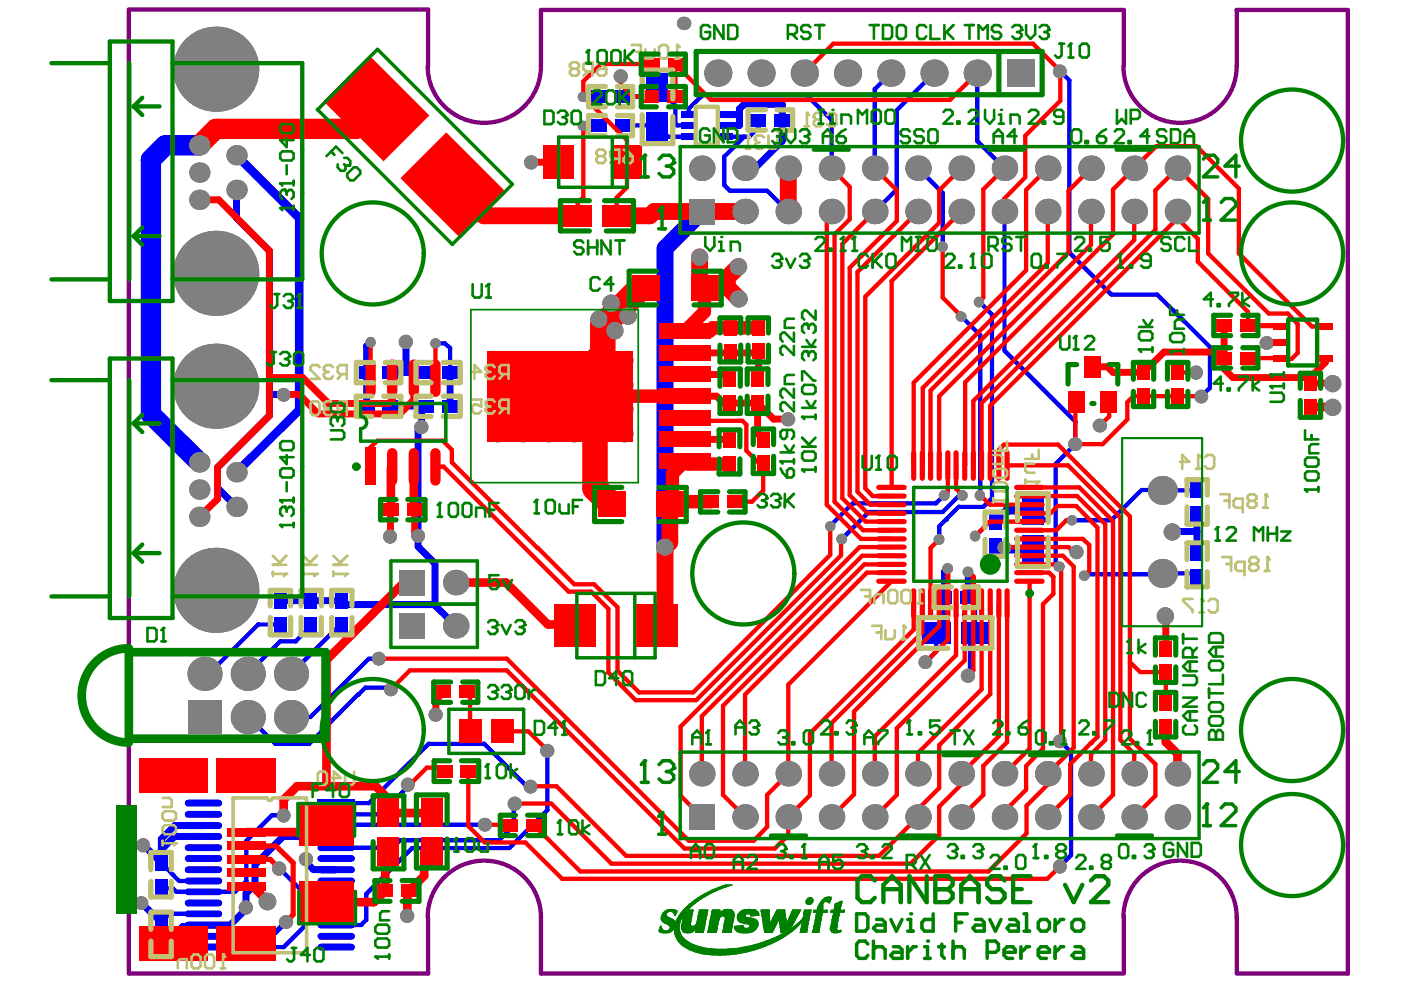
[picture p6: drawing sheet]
<svg xmlns="http://www.w3.org/2000/svg" width="289mm" height="203mm" viewBox="0 0 289 203" stroke-linecap="round" stroke-linejoin="round" font-family="sans-serif">
<path d="M88.2 13.7a11.7 11.7 0 0 0 11.7 11.6 11.7 11.7 0 0 0 11.7-11.6v-11.6h120.2v11.6M88.3 13.7v-11.7h-61.7v198.8h61.7v-11.6M231.7 13.7a11.7 11.7 0 0 0 11.7 11.6 11.7 11.7 0 0 0 11.6-11.6v-11.6h23v198.7h-23M88.2 189.2a11.7 11.7 0 0 1 11.7-11.7 11.7 11.7 0 0 1 11.7 11.7v11.6h120.2M231.7 189.2a11.7 11.7 0 0 1 11.7-11.7 11.7 11.7 0 0 1 11.6 11.7M231.8 189.1v11.6M255 189.1v11.6" fill="none" stroke="#800080" stroke-width=".89"/>
<path d="M42.2 139h.9M53.2 128.8h4.6M64.1 129.2l-3.1 3.1M60 147.9h4M57.6 178.2v1M33.1 183.1l.2 .2h2.4M35 188.5l-1.7 1.8" fill="none" stroke="#00f" stroke-width=".89"/>
<path d="M36 172.5l-2.7 2.8v-2.2M52.6 178.3v4.2M63.1 177.9l1.6 1.5M50.7 187.2v.3" fill="none" stroke="#00f" stroke-width="1.4"/>
<circle cx="64.1" cy="123.9" r=".71" fill="#00f"/>
<path d="M67.7 149.4v.1" fill="none" stroke="#00f" stroke-width=".89"/>
<path d="M70.4 123.9l.9 .8" fill="none" stroke="#00f" stroke-width="1.4"/>
<circle cx="70.4" cy="123.9" r=".71" fill="#00f"/>
<path d="M76.1 135.9h2.1M73.8 143.3h.1M75.5 189.8l-1 1" fill="none" stroke="#00f" stroke-width=".89"/>
<circle cx="75.6" cy="83.8" r=".45" fill="#00f"/>
<path d="M136.3 25.3l-.8 .8-.1-.2M137.7 28.2h4.4M139.3 21.8v3.7l.3 .4h2.5M142.1 22.4v1.2M149.4 38.2l1.1 1.1M89.8 70.8h2l1 1M82.5 173.4l-1.5 1.5M84.2 161.8v.4" fill="none" stroke="#00f" stroke-width=".89"/>
<path d="M85.2 129.5l.7 .8M89.7 124.7v.2" fill="none" stroke="#00f" stroke-width="1.4"/>
<circle cx="149.5" cy="23.6" r=".71" fill="#00f"/>
<path d="M153.5 28.2h1M156.4 24.8v1.5M193.7 108.6v2.7M199.7 139.4l.3 .3" fill="none" stroke="#00f" stroke-width=".89"/>
<path d="M153.5 21.5l-1 1v3.4M161.3 21.5v3.3" fill="none" stroke="#00f" stroke-width="1.4"/>
<circle cx="195" cy="107.2" r=".45" fill="#00f"/>
<g fill="none" stroke="#00f" stroke-width=".89">
<path d="M218.7 14.6l1.8 2M92.8 71.8v5M249.5 80l-1.8 1.7M198.5 101.5v.7M203.9 107.8h1.4M204.6 102.8l-1.8 1.8M205 106.7h1.4M217.7 116.3l.6 .6M239.7 118.3l1.5 .7-.4-.5M246.2 118.3l.6 .7M246.8 101.1v.1M75.4 141.9l-1.5 1.4"/>
<path d="M218.7 152.9l2.2 2.3M50.8 173.4v8.3l-2.3 2.3M69.6 170.1l-.3 .2M105.9 170.3l-3 3.1M35.7 183.3l.7 .7M63.1 184.7v6M75.5 184.4v5.4"/>
</g>
<path d="M206.4 106.7l-1.1 1.1" fill="none" stroke="#00f" stroke-width="1.8"/>
<path d="M48.8 39.2v5.8M76.4 70.6l-.8 .8v5.4M83.7 70.5v6.1l.2 .2M86.2 110.5v2.3M89.7 116.3v8.4M33.3 175.3v2.7M36 170.3l-2.7 2.8M63.1 177.2v.7M50.7 184.3v2.9M50.7 187.5l-3.3 3.3" fill="none" stroke="#00f" stroke-width="1.4"/>
<circle cx="120.3" cy="19.9" r=".45" fill="#00f"/>
<g fill="none" stroke="#00f" stroke-width=".89">
<path d="M166.3 19.6l5.2 5.1v10M220.5 16.6v35.5M149.4 32.3v5.9M156.4 26.3l-1.9 1.9M185 22.8v16.3M207.2 43.6v28.8M202 62.3l2.6 2.6v37.9M202.2 69.1v33.1M246.7 76.8h.3M249.5 71.6v8.4M221.8 87v4.6l-4.1 4.1v20.6M179.2 105.6l-5.6 5.6"/>
<path d="M197.7 104.6l-2.7 2.6M57.8 132.3h3.2M193.1 130.6v3.8l-2.2 2.2M200 131.6v8.1M51.1 147.9h.2M67.7 149.5l-3.9 4h-7M112.9 154.8v12.3M220.9 155.2v21.2l-2.2 2.3M33.3 178l3.6 3.7M56.1 168.2h2.4M105.9 165.8v4.5M41.9 195.4h16.6"/>
<path d="M41.9 193.2h14.1"/>
</g>
<g fill="none" stroke="#00f" stroke-width="1.4">
<path d="M153.7 34.7h2M161.3 24.8v4.3M55.6 51.7v34M75.6 76.8v7M92.8 76.8v7M86.2 88.8v21.7M44.9 100.6l3.9 4M199.7 117.9v5.3M213 105.1l.1 .2M213.2 105.1l-.2 .2M246.8 106v8.1M57.8 123.9h6.3"/>
<path d="M58.4 172.5h6.7M29.2 186.3l4.1 4"/>
</g>
<path d="M61.7 45v39.6M205.3 112.7l.6 .6M211.8 105.1h2l-.8 .2" fill="none" stroke="#00f" stroke-width="1.8"/>
<circle cx="58.5" cy="81.4" r=".71" fill="#00f"/>
<g fill="none" stroke="#00f" stroke-width="1.4">
<path d="M149.5 23.6h3M149.5 25.9h3M153.5 21.5h7.8M161.3 29.1l-5.6 5.6M48.8 45l6.8 6.7M80.5 76.8h7.4M55.6 81.4h2.9M55.6 85.7l-10.7 10.7v4.2M80.5 83.8h7.4l-1 1v3.3l-.7 .7M86.2 112.8l3.5 3.5M195.5 117.2l-.7 .7v5.3M213.1 105.3l2 1.9"/>
<path d="M241.8 109.7h5M64.1 123.9h6.3M71.3 124.7h18.4M89.7 124.9l4.3 4.2M29.6 174.3l3.7 3.7M36 172.5h5.9M36 170.3h5.9M58.4 172.5l-5.8 5.8M64.7 179.4h4.6M65.1 172.5h4.2M41.9 190.8h5.5M52.6 182.5l-1.9 1.8"/>
</g>
<g fill="none" stroke="#00f" stroke-width=".89">
<path d="M120.3 19.9h3.2M128.4 19.9h6M135.5 18l3.8 3.8M166.3 19.6h-21.4l-2.8 2.8M183.7 15.1l-3.3 3.3v16.3M192.6 15.1l-7.6 7.7M201.5 15.1v14l5.7 5.6M120.3 25.9h3.2M128.4 25.9h7M135.5 26.1l2.2 2.1M149.5 28.2h4l-4.1 4.1M150.5 39.3h7.7l4.4 4.3"/>
<path d="M185 39.1l-4.6 4.5M189.3 34.7l5.1 5.1v11.1M220.5 52.1l8.7 8.7h9.4l10.9 10.8M198.2 65.2l4 3.9M207.2 72.4l14.6 14.6M87.2 87.9l-.3 .2M194.8 102.2l-1.8 1.7h-17.1l-4.7 4.6M195 107.2l-1.3 1.4M197.7 104.6h5.1M198.5 101.5l-4.1 4.1h-15.2M203.9 107.8l-2.7 2.7M223.7 118.5h17.1"/>
<path d="M235.2 101.4l-6 5.9h-8.1M235.4 101.1h5.8M239.7 118.3h6.5M239.7 101.2h7.1M53.2 128.8l-10.1 10.2M57.8 132.3l-6.7 6.7M70.4 128.7l-10.4 10.3M76.1 135.9l-12.1 12M194.8 128.8l-1.7 1.8M199.7 123.2l1.4 1.4v3.9M201.1 130.6l-1.1 1M51.3 147.9l5.5 5.6"/>
<path d="M73.8 143.3l-6.1 6.1M75.4 141.9h4.9l.3 .3M56.1 168.2l-5.3 5.2M57.6 179.2l5.5 5.5M69.3 174.9h11.7M69.6 170.1h30.5M82.5 173.4h20.4M84.2 162.2l-5.8 5.8h-9.1M109.1 162.6l-9.2-9.1h-11.5l-12.3 12.2h-6.8M112.9 167.1l-7.9 7.9h-20l-9.5 9.4M35 188.5h6.9M36.4 184h12.1"/>
<path d="M36.9 181.7h5M41.9 190.8h-4.3l-4.3 4.4M63.1 190.7l-4.6 4.7M69.3 190.8h5.2"/>
</g>
<path d="M41.1 30h-7l-3 2.9v52.6l10 9.9" fill="none" stroke="#00f" stroke-width="4.2"/>
<path d="M59 190.1l-3 3.1" fill="none" stroke="#00f" stroke-width="1.1"/>
<path d="M48.8 32l12.9 13M61.7 84.6l-12.9 12.8M205.9 113.3h7.1M213 105.3h-5.3l-1.3 1.4M194.8 123.2v5.6" fill="none" stroke="#00f" stroke-width="1.8"/>
<path d="M144.7 43.6l-7.5 7.6v61.7" fill="none" stroke="#00f" stroke-width="3.5"/>
<g fill="#808080">
<circle cx="222" cy="113.9" r="1.47"/>
<circle cx="221.1" cy="107.3" r="1.07"/>
<circle cx="223.6" cy="118.7" r="1.09"/>
<circle cx="152.4" cy="61.7" r="1.81"/>
<circle cx="152.3" cy="55" r="1.81"/>
<circle cx="129.5" cy="65.2" r="1.83"/>
<circle cx="102.6" cy="84.4" r="1.81"/>
<circle cx="102.6" cy="89.5" r="1.78"/>
<circle cx="107.9" cy="84.4" r="1.83"/>
<circle cx="128.8" cy="84.4" r="1.81"/>
<circle cx="128.9" cy="89.5" r="1.78"/>
<circle cx="128.8" cy="74.4" r="1.81"/>
<circle cx="128.9" cy="79.4" r="1.78"/>
<circle cx="123.6" cy="84.4" r="1.81"/>
<circle cx="123.6" cy="89.5" r="1.78"/>
<circle cx="123.6" cy="74.4" r="1.81"/>
<circle cx="123.6" cy="79.4" r="1.78"/>
<circle cx="118.4" cy="84.4" r="1.83"/>
<circle cx="118.4" cy="89.5" r="1.81"/>
<circle cx="118.4" cy="74.4" r="1.83"/>
<circle cx="118.4" cy="79.4" r="1.81"/>
<circle cx="113.1" cy="84.4" r="1.81"/>
<circle cx="113.2" cy="89.5" r="1.78"/>
<circle cx="113.1" cy="74.4" r="1.81"/>
<circle cx="113.2" cy="79.4" r="1.78"/>
<circle cx="107.9" cy="89.5" r="1.78"/>
<circle cx="107.9" cy="74.4" r="1.81"/>
<circle cx="107.9" cy="79.4" r="1.78"/>
<circle cx="86.2" cy="110.5" r="1.43"/>
<circle cx="89.8" cy="147.4" r="1.47"/>
<circle cx="112.9" cy="154.9" r="1.45"/>
<circle cx="109.4" cy="162.3" r="1.43"/>
<circle cx="106.2" cy="165.8" r="1.47"/>
<circle cx="100" cy="170.1" r="1.45"/>
<circle cx="80.4" cy="110.7" r="1.45"/>
<circle cx="86.9" cy="88.1" r="1.47"/>
<circle cx="109.6" cy="33.5" r="1.47"/>
<circle cx="246.6" cy="76.9" r="1.45"/>
<circle cx="194.4" cy="50.9" r="1.12"/>
<circle cx="128" cy="15.7" r="1.47"/>
<circle cx="261.3" cy="70.7" r="1.45"/>
<circle cx="198.5" cy="102.2" r="1.12"/>
<circle cx="194.7" cy="102.2" r="1.12"/>
<circle cx="218.5" cy="178.8" r="1.45"/>
<circle cx="218.6" cy="152.9" r="1.43"/>
<circle cx="218.6" cy="14.7" r="1.43"/>
<circle cx="247.7" cy="81.8" r="1.43"/>
<circle cx="226.8" cy="87.8" r="1.45"/>
<circle cx="221.8" cy="91.6" r="1.45"/>
<circle cx="78.1" cy="135.9" r="1.43"/>
<circle cx="84.1" cy="161.9" r="1.45"/>
<circle cx="58.5" cy="168.2" r="1.45"/>
<circle cx="84" cy="188.9" r="1.47"/>
<circle cx="201.9" cy="62.3" r="1.09"/>
<circle cx="89.8" cy="70.8" r="1.07"/>
<circle cx="76.4" cy="70.6" r="1.09"/>
<circle cx="195.4" cy="117.3" r="1.12"/>
<circle cx="198.2" cy="65.3" r="1.09"/>
<circle cx="202" cy="102.2" r="1.09"/>
<circle cx="193.6" cy="111.3" r="1.12"/>
<circle cx="58.5" cy="81.5" r="1.43"/>
<circle cx="120.3" cy="20" r="1.09"/>
<circle cx="120.3" cy="26" r="1.09"/>
<circle cx="80.6" cy="142.2" r="1.43"/>
<circle cx="199.6" cy="118" r="1.12"/>
<circle cx="199.6" cy="139.4" r="1.47"/>
<circle cx="190.8" cy="136.6" r="1.43"/>
<circle cx="201.1" cy="110.6" r="1.09"/>
<circle cx="207.1" cy="112.9" r="1.45"/>
<circle cx="173.6" cy="111.2" r="1.12"/>
<circle cx="171.2" cy="108.6" r="1.07"/>
<circle cx="50.7" cy="187.2" r="1.47"/>
<circle cx="57.6" cy="179.2" r="1.47"/>
<circle cx="59" cy="190.2" r="1.45"/>
<circle cx="55.2" cy="186" r="1.83"/>
<circle cx="240.3" cy="127.1" r="1.81"/>
<circle cx="274.8" cy="79.1" r="1.78"/>
<circle cx="274.8" cy="84" r="1.78"/>
<circle cx="241.8" cy="109.7" r="1.78"/>
<circle cx="144.3" cy="53.1" r="1.78"/>
<circle cx="137.1" cy="112.9" r="1.81"/>
<circle cx="83.7" cy="70.5" r="1.47"/>
<circle cx="29.2" cy="186.3" r="1.43"/>
<circle cx="29.5" cy="174.4" r="1.45"/>
<circle cx="63.1" cy="177.2" r="1.47"/>
<circle cx="162.5" cy="86.5" r="1.47"/>
<circle cx="126" cy="62.6" r="1.83"/>
<circle cx="123.5" cy="65.8" r="1.78"/>
<circle cx="126.8" cy="68.2" r="1.81"/>
<circle cx="102.6" cy="79.4" r="1.78"/>
<circle cx="102.6" cy="74.4" r="1.81"/>
<circle cx="41.1" cy="95.4" r="2.1"/>
<circle cx="41.1" cy="30" r="2.1"/>
<circle cx="162.6" cy="159.6" r="2.63"/>
<circle cx="198.2" cy="159.6" r="2.63"/>
<circle cx="218.3" cy="116.9" r="1.07"/>
<circle cx="233.9" cy="159.6" r="2.63"/>
<circle cx="41.1" cy="101" r="2.1"/>
<circle cx="41.1" cy="106.6" r="2.1"/>
<circle cx="41.1" cy="41.2" r="2.1"/>
<circle cx="41.1" cy="35.6" r="2.1"/>
<circle cx="48.8" cy="104.6" r="2.1"/>
<circle cx="48.8" cy="97.4" r="2.1"/>
<circle cx="48.8" cy="32" r="2.1"/>
<circle cx="48.8" cy="39.2" r="2.1"/>
<circle cx="141" cy="4.8" r="1.38"/>
<circle cx="148" cy="15.1" r="2.81"/>
<circle cx="162.6" cy="43.6" r="2.63"/>
<circle cx="162.6" cy="34.7" r="2.63"/>
<circle cx="183.7" cy="15.1" r="2.81"/>
<circle cx="198.2" cy="43.6" r="2.63"/>
<circle cx="198.2" cy="34.7" r="2.63"/>
<circle cx="233.9" cy="43.6" r="2.63"/>
<circle cx="233.9" cy="34.7" r="2.63"/>
<circle cx="162.6" cy="168.5" r="2.63"/>
<circle cx="198.2" cy="168.5" r="2.63"/>
<circle cx="233.9" cy="168.5" r="2.63"/>
<circle cx="144.7" cy="159.6" r="2.63"/>
<circle cx="171.5" cy="159.6" r="2.63"/>
<circle cx="180.4" cy="159.6" r="2.63"/>
<circle cx="189.3" cy="159.6" r="2.63"/>
<circle cx="207.2" cy="159.6" r="2.63"/>
<circle cx="216.1" cy="159.6" r="2.63"/>
<circle cx="225" cy="159.6" r="2.63"/>
<circle cx="51.1" cy="147.9" r="3.5"/>
<circle cx="60" cy="147.9" r="3.5"/>
<circle cx="94" cy="129.1" r="2.63"/>
<circle cx="94" cy="120.2" r="2.63"/>
<circle cx="144.7" cy="34.7" r="2.63"/>
<circle cx="171.5" cy="43.6" r="2.63"/>
<circle cx="180.4" cy="43.6" r="2.63"/>
<circle cx="171.5" cy="34.7" r="2.63"/>
<circle cx="180.4" cy="34.7" r="2.63"/>
<circle cx="174.8" cy="15.1" r="2.81"/>
<circle cx="165.9" cy="15.1" r="2.81"/>
<circle cx="189.3" cy="43.6" r="2.63"/>
<circle cx="207.2" cy="43.6" r="2.63"/>
<circle cx="189.3" cy="34.7" r="2.63"/>
<circle cx="207.2" cy="34.7" r="2.63"/>
<circle cx="192.6" cy="15.1" r="2.81"/>
<circle cx="201.5" cy="15.1" r="2.81"/>
<circle cx="216.1" cy="43.6" r="2.63"/>
<circle cx="225" cy="43.6" r="2.63"/>
<circle cx="216.1" cy="34.7" r="2.63"/>
<circle cx="225" cy="34.7" r="2.63"/>
<circle cx="51.1" cy="139" r="3.5"/>
<circle cx="60" cy="139" r="3.5"/>
<circle cx="171.5" cy="168.5" r="2.63"/>
<circle cx="180.4" cy="168.5" r="2.63"/>
<circle cx="189.3" cy="168.5" r="2.63"/>
<circle cx="207.2" cy="168.5" r="2.63"/>
<circle cx="216.1" cy="168.5" r="2.63"/>
<circle cx="225" cy="168.5" r="2.63"/>
<circle cx="153.7" cy="159.6" r="2.63"/>
<circle cx="242.8" cy="159.6" r="2.63"/>
<circle cx="44.5" cy="121.8" r="8.8"/>
<circle cx="44.5" cy="14.3" r="8.8"/>
<circle cx="153.7" cy="43.6" r="2.63"/>
<circle cx="153.7" cy="34.7" r="2.63"/>
<circle cx="157" cy="15.1" r="2.81"/>
<circle cx="239.7" cy="118.3" r="2.99"/>
<circle cx="239.7" cy="101.2" r="2.99"/>
<circle cx="242.8" cy="43.6" r="2.63"/>
<circle cx="242.8" cy="34.7" r="2.63"/>
<circle cx="42.2" cy="139" r="3.5"/>
<circle cx="44.5" cy="79.7" r="8.8"/>
<circle cx="44.5" cy="56.4" r="8.8"/>
<circle cx="153.7" cy="168.5" r="2.63"/>
<circle cx="242.8" cy="168.5" r="2.63"/>
</g>
<g fill="#808080">
<path d="M82.4 126.5h5.3v5.3h-5.3z" fill-rule="evenodd"/>
<path d="M82.4 117.6h5.3v5.3h-5.3z" fill-rule="evenodd"/>
<path d="M142.1 41h5.2v5.3h-5.2z" fill-rule="evenodd"/>
<path d="M142.1 165.9h5.2v5.3h-5.2z" fill-rule="evenodd"/>
<path d="M38.7 144.4h7v7h-7z" fill-rule="evenodd"/>
<path d="M207.7 12.3h5.6v5.6h-5.6z" fill-rule="evenodd"/>
</g>
<g fill="#00f">
<path d="M31.9 193.6h2.7v3.2h-2.7z" fill-rule="evenodd"/>
<path d="M69.1 122.3h2.7v3.2h-2.7z" fill-rule="evenodd"/>
<path d="M140.5 25.2h3.1v1.4h-3.1z" fill-rule="evenodd"/>
<path d="M140.5 22.9h3.2v1.5h-3.2z" fill-rule="evenodd"/>
<path d="M147.9 22.9h3.2v1.5h-3.2z" fill-rule="evenodd"/>
<path d="M147.9 25.2h3.1v1.4h-3.1z" fill-rule="evenodd"/>
<path d="M154.8 23.5h3.2v2.6h-3.2z" fill-rule="evenodd"/>
<path d="M159.7 23.5h3.2v2.6h-3.2z" fill-rule="evenodd"/>
<path d="M245.5 99.6h2.7v3.1h-2.7z" fill-rule="evenodd"/>
<path d="M31.9 188.7h2.7v3.2h-2.7z" fill-rule="evenodd"/>
<path d="M31.9 181.3h2.7v3.2h-2.7z" fill-rule="evenodd"/>
<path d="M31.9 176.4h2.7v3.2h-2.7z" fill-rule="evenodd"/>
<path d="M69.1 127.2h2.7v3.2h-2.7z" fill-rule="evenodd"/>
<path d="M74 82.4h3.2v2.7h-3.2z" fill-rule="evenodd"/>
<path d="M74 75.5h3.2v2.7h-3.2z" fill-rule="evenodd"/>
<path d="M140.5 27.5h3.2v1.4h-3.2z" fill-rule="evenodd"/>
<path d="M147.9 27.5h3.2v1.4h-3.2z" fill-rule="evenodd"/>
<path d="M203.9 111.1h2.7v3.2h-2.7z" fill-rule="evenodd"/>
<path d="M210.8 110.3h4.5v6h-4.5z" fill-rule="evenodd"/>
<path d="M210.8 102.2h4.5v6h-4.5z" fill-rule="evenodd"/>
<path d="M245.5 117.4h2.7v3.1h-2.7z" fill-rule="evenodd"/>
<path d="M245.5 112.5h2.7v3.1h-2.7z" fill-rule="evenodd"/>
<path d="M245.5 104.5h2.7v3.1h-2.7z" fill-rule="evenodd"/>
<path d="M203.9 106.2h2.7v3.2h-2.7z" fill-rule="evenodd"/>
<path d="M62.8 122.4h2.7v3.1h-2.7z" fill-rule="evenodd"/>
<path d="M56.4 122.4h2.7v3.1h-2.7z" fill-rule="evenodd"/>
<path d="M198.1 128.4h6v4.4h-6z" fill-rule="evenodd"/>
<path d="M190.1 128.4h6v4.4h-6z" fill-rule="evenodd"/>
<path d="M198.1 121.9h3.2v2.7h-3.2z" fill-rule="evenodd"/>
<path d="M193.2 121.9h3.2v2.7h-3.2z" fill-rule="evenodd"/>
<path d="M62.8 127.3h2.7v3.1h-2.7z" fill-rule="evenodd"/>
<path d="M56.4 127.3h2.7v3.1h-2.7z" fill-rule="evenodd"/>
<path d="M78.9 82.4h3.2v2.7h-3.2z" fill-rule="evenodd"/>
<path d="M91.2 82.4h3.1v2.7h-3.1z" fill-rule="evenodd"/>
<path d="M86.3 82.4h3.1v2.7h-3.1z" fill-rule="evenodd"/>
<path d="M78.9 75.5h3.2v2.7h-3.2z" fill-rule="evenodd"/>
<path d="M91.2 75.5h3.1v2.7h-3.1z" fill-rule="evenodd"/>
<path d="M86.3 75.5h3.1v2.7h-3.1z" fill-rule="evenodd"/>
<path d="M122 24.5h3.1v2.7h-3.1z" fill-rule="evenodd"/>
<path d="M122 18.6h3.1v2.6h-3.1z" fill-rule="evenodd"/>
<path d="M126.9 24.5h3.1v2.7h-3.1z" fill-rule="evenodd"/>
<path d="M133.3 15h4.5v6h-4.5z" fill-rule="evenodd"/>
<path d="M126.9 18.6h3.1v2.6h-3.1z" fill-rule="evenodd"/>
<path d="M133.3 23h4.5v6h-4.5z" fill-rule="evenodd"/>
</g>
<g fill="none" stroke="#00f" stroke-width="1.4">
<path d="M38.8 179.4h6.3M38.8 172.5h6.3M38.8 174.9h6.3M66.2 179.4h6.3M66.2 172.5h6.3M66.2 174.9h6.3M38.8 193.2h6.3M38.8 195.4h6.3M38.8 186.3h6.3M38.8 188.5h6.3M38.8 181.7h6.3M66.2 193.2h6.3"/>
<path d="M66.2 195.4h6.3M66.2 186.3h6.3M66.2 188.5h6.3M66.2 181.7h6.3"/>
</g>
<path d="M65.4 165h7.7v1.3h-7.7z" fill-rule="evenodd" fill="#00f"/>
<path d="M38.8 168h6.3M38.8 165.7h6.3M38.8 170.3h6.3M38.8 177.1h6.3M66.2 168h6.3M66.2 170.3h6.3M66.2 177.1h6.3M38.8 184h6.3M38.8 190.8h6.3M66.2 184h6.3M66.2 190.8h6.3" fill="none" stroke="#00f" stroke-width="1.4"/>
<path d="M129.3 38.6l-2.1 2.2M129.3 28.9v4.6M76.4 92.3v4M89.8 96.3h1.7M93.2 92.8v2.6M117.3 122.1h4.6M88 158.4h3l.7 .7M96.4 142.8l.5 .5M84.2 161.8h.3M109.5 162.2h5.3" fill="none" stroke="#f00" stroke-width=".89"/>
<path d="M80.9 78v4.5M85.3 78v4.4M85.5 109.7l.7 .8M91.5 142.8l-1.6 1.6v3" fill="none" stroke="#f00" stroke-width="1.4"/>
<circle cx="128.1" cy="15.7" r=".45" fill="#f00"/>
<path d="M128.1 15.7v1.8M141.8 86.2l.7 .6" fill="none" stroke="#f00" stroke-width=".89"/>
<path d="M134.9 43.6l-.9 .9" fill="none" stroke="#f00" stroke-width="3.5"/>
<path d="M141.3 95.1l.6 .6M138.7 103.5h.1" fill="none" stroke="#f00" stroke-width="2.8"/>
<path d="M150.3 90.6l.1 .2" fill="none" stroke="#f00" stroke-width="1.4"/>
<circle cx="150.5" cy="83.2" r=".71" fill="#f00"/>
<path d="M156.4 78.1l-.2 .1M156.4 72.5l-.3 .3M147.8 81.7l1.4 1.5h1.3M156.2 89.5l1.2 1.1M159.5 86.5h3.1" fill="none" stroke="#f00" stroke-width="1.4"/>
<path d="M147 67.6l-.7 .7" fill="none" stroke="#f00" stroke-width="2.8"/>
<path d="M171.5 43.6l-1 1M153.1 86.8l.8 .8M153.9 93l2.6 2.6h.9M190.3 95.9l-.1 .1M157.4 101.2l-2.3 2.3M173.6 111.2l-.2 .1M174.3 108l3.2 3.2M176.8 101.4l2.7 2.7M162.6 172.3l-2.8 2.7M189.3 166.9v1.6" fill="none" stroke="#f00" stroke-width=".89"/>
<path d="M162.6 43.6l.4 .5" fill="none" stroke="#f00" stroke-width="3.5"/>
<circle cx="193.7" cy="39.3" r=".45" fill="#f00"/>
<g fill="none" stroke="#f00" stroke-width=".89">
<path d="M207.2 43.6l-.1 .1M202.8 61.4l-.8 .9M199 95.9v.1M206 92.8v3.2M222 82.8l-.2 .3M195.5 101.4l-.7 .8M197.2 100.8l1.3 1.4v-.7M202.2 102.2l1.9 1.9M212.3 118.1l.1 .1M216.3 118.1l.9 .9M218.1 104.4h3.9M218.3 116.9l.5 .5"/>
<path d="M219.2 114.6l2.2 2.3M221.1 107.3h-1.2l-2 2.1M221.3 113.8h.7M200.7 138.3l-1 1.1M198.2 159.6v2.2M218.8 152.7l-.1 .2M226.3 152l-1.3 1.3M207.2 167.4v1.1"/>
</g>
<path d="M199.7 117.9l1 1.1" fill="none" stroke="#f00" stroke-width="1.1"/>
<path d="M210.5 15.1v.8" fill="none" stroke="#f00" stroke-width="1.8"/>
<circle cx="225" cy="153.3" r=".45" fill="#f00"/>
<path d="M228.7 85.9l-1.8 1.8M235.8 81.7h-2.1l-1.2 1.3M223.3 111.2l1.3 1.2M224.6 117.8l-.9 1M233 136.6l2.2 2" fill="none" stroke="#f00" stroke-width=".89"/>
<path d="M225.4 75.7h3" fill="none" stroke="#f00" stroke-width="1.4"/>
<path d="M240.4 149.9v3.2" fill="none" stroke="#f00" stroke-width="1.8"/>
<circle cx="242.8" cy="81.7" r=".45" fill="#f00"/>
<g fill="none" stroke="#f00" stroke-width=".89">
<path d="M120.3 16.8v3.1M130.5 19.9h3.9M134.3 13.2l.1 .1M139.3 13.3v6.6M218.7 14.6v6.2M120.3 25.9v14.8l-1.2 1.1v2.7M129.3 33.5v5.1M175.2 38.5v6.7M185 39.3v6.3M193.7 39.3v6.6M207.2 34.7l-4.4 4.4M211.4 28v8.6"/>
<path d="M242.8 34.7l-4.5 4.6v8.1M127.2 40.8v3.7M207.1 41v2.7M225 43.6v6.9M233.9 43.6v5.9M242.8 43.6v1.5M247 49.3v4.7M76.4 70.6v7.4M89.8 70.8v7.2M257.2 74.1h.1M257.4 64.3v2.9M261.3 70.7h2.9"/>
<path d="M264.1 73.9l.1 .2M267.6 72.8l-1.2 1.3M77.9 90.9l-1.5 1.4M91.3 90.9l1.9 1.9M153.9 87.6v5.4M157.4 95.6v5.6M193.7 81.7v14.3M195.5 96v5.4M197.2 96v4.8M200.7 82.7v13.3M202.4 83.2v12.8M204.2 83.7v12.3"/>
<path d="M207.1 91.7l-1.1 1.1M221.8 83.1v8.5M228.7 82.8v3.1M232.5 83v3.5M110.8 113h.1M173.4 111.3v3.3M173.7 102.8l4.8 4.8M175.2 102.2l3.8 3.7M191.9 113v11.5M217.2 119v3.5M218.1 104.4l-1.5 1.5M220.4 112.9l.9 .9"/>
<path d="M224.6 112.4v5.4M188.4 124.5v5.4M190.2 124.5v5.9M193.7 124.5v4.7M195.5 124.5v7.5M197.2 124.5v10.7M199 124.5v11.7M240.4 138.6v6.4M96.9 143.3v7.6M140.4 149.9v14.3M149.1 145.6v18.4M153.7 143.3v16.3"/>
<path d="M162.6 141.2v18.4M167 151.3v12.8M171.5 149.2v10.4M176.1 146.8v17.1M185 150.2v13.8M189.3 155.3v4.3M193.7 153.7v8.9M207.7 153.1l-4.9 4.9v6M215.1 154.4l-3.5 3.6v4.9M220.7 157.6v6.3M227.9 152.7l-2.9 2.9v4M231.1 152.7l2.8 2.8v4.1"/>
<path d="M238.3 157.6v6.6M96.6 170.4l3.4 3.4M105 170.1l.3 .2M162.6 168.5v3.8M193.7 172.3l-5.9 5.9"/>
</g>
<path d="M81.1 77.8l-.2 .2M83.7 70.5h.6M149.5 77.3l1 .9M156.4 72.5v5.6M252.5 73.9v2.2M85.3 82.4l-2.8 3M156.2 83.2v6.3M240.4 127v6.7M62.7 177.2h.4" fill="none" stroke="#f00" stroke-width="1.4"/>
<path d="M195.5 117.2v7.3M200.7 119v5.5M55.7 177.3l1.9 1.9M60.5 178v10.7" fill="none" stroke="#f00" stroke-width="1.1"/>
<path d="M85.3 96.3v8.7l.2 .1M83.3 120.2h1.8M240.4 153.1l2.4 2.4v4.1M84.4 183.8l-.4 .3v4.8" fill="none" stroke="#f00" stroke-width="1.8"/>
<path d="M162.6 41.7v1.9M141.3 95.1l-2.6 2.6v5.8" fill="none" stroke="#f00" stroke-width="2.8"/>
<path d="M162.6 34.7v7" fill="none" stroke="#f00" stroke-width="3.5"/>
<circle cx="246.7" cy="76.8" r=".45" fill="#f00"/>
<path d="M109.6 33.5h5.6M55.6 51.7v34M252.5 67.2v6.7M252.5 76.1l1.7 1.8M61.7 81.4h-3.2l.1 .1M80.9 96.3l-.3 .3M80.9 82.5l-.7 .7M141.3 90.6h9M141.3 81.7h6.5M85.5 105.1v4.6" fill="none" stroke="#f00" stroke-width="1.4"/>
<g fill="none" stroke="#f00" stroke-width=".89">
<path d="M202.8 39.1v22.3M211.6 39.2v16.6M220.4 39.3v12.8M255.5 38.9v13.4M170.5 44.6v59.5M172.1 48.4v55.1M173.7 50.3v52.5M175.2 55.2v47M176.8 56.1v45.3M183.9 58v42.6M249.2 41v11.3M178.4 61.2v39.5l1.6 1.6"/>
<path d="M188.4 79v17M199 78.9v17M267.6 66.8v6M77.9 90.9h13.4M142.5 86.8h10.6M190.3 80v15.9M191.9 80.6v15.4M171.2 108.5v6M204.1 107.6l-2.9 2.9M212.3 119.9v34.5M218.8 117.4v35.3M221.4 116.9v37.4"/>
<path d="M226.3 108.8v43.2M227.9 108.1v44.6M231.1 106.8v45.9M233 106.5v45.9M84.5 138.3l-3.9 3.9M121.9 122.1l3.6 3.5v13.1M127.3 125.3v13.1M200.7 124.5v13.8M202.4 124.5v17.7M204.2 124.5v18.7M206 124.5v27.4M207.7 124.5v28.6"/>
<path d="M215.1 124.6v29.8M88 158.4l-3.5 3.4M96.6 159.1v11.3M103.6 150.9h5.4l3.9 3.9M131.1 144.4h12.5M131.8 142.8h11.1M100 173.8h8.3M106.2 165.8h7.5M140.4 164.2l4.3 4.3M149.1 164l4.6 4.5M167 164.1l-4.4 4.4M176.1 163.9l-4.6 4.6"/>
<path d="M193.7 162.6l-4.4 4.3M193.7 166.4v5.9M202.8 164l-4.6 4.5M211.7 166.2v5.7"/>
</g>
<path d="M86.9 88.1l.4 .3M67.3 136.1v26.1M113 128.8h6M50.8 171.7h15.1M58.5 165v3.2M80.1 175.8h-.4l-.2 .2M80.1 164.8v2.9h7.4M50.8 182.9h1.4" fill="none" stroke="#f00" stroke-width="1.8"/>
<path d="M50.8 174.5h6.1M60.5 188.7l-1.5 1.5" fill="none" stroke="#f00" stroke-width="1.1"/>
<path d="M99.8 44.5h19.3M134.9 43.6h9.8M144.3 58.5l.7 .7h5" fill="none" stroke="#f00" stroke-width="3.5"/>
<path d="M141.3 68.3h5M142 67.6h1.7M147 67.6h3.6M141.9 95.7h8.5M138.7 103.5l-.6 .5M138.8 103.5h7.8" fill="none" stroke="#f00" stroke-width="2.8"/>
<path d="M132.1 59.4h1.1" fill="none" stroke="#f00" stroke-width="5.3"/>
<circle cx="194" cy="110.9" r=".45" fill="#f00"/>
<g fill="none" stroke="#f00" stroke-width=".89">
<path d="M120.3 19.9l9 9M128.1 17.5l2.4 2.4M134.3 13.2h-10.3l-3.7 3.6M139.3 13.3l7.3 7.3h49.3l5.6-5.5M218.7 14.6l-5.7-5.6h-41.2l-5.9 6.1M171.5 34.7l3.7 3.8M180.4 34.7l4.6 4.6M198.2 34.7l-4.5 4.6M211.4 36.6l-4.3 4.4M216.1 34.7l-4.5 4.5M218.7 20.8l-7.3 7.2M225 34.7l-4.6 4.6"/>
<path d="M242.8 34.7l6.4 6.3M255.5 38.9l-8.7-8.7h-8.3l-9 8.9v9.3l-30.5 30.5M175.2 45.2l-3.1 3.2M180.4 43.6l-6.7 6.7M185 45.6l-9.8 9.6M189.3 43.6l-12.5 12.5M193.7 45.9l-15.3 15.3M194.4 50.9v10.5l3.8 3.8M198.2 43.6l-14.3 14.4M211.6 55.8l-23.2 23.2M216.1 43.6v10.6l-25.8 25.8M220.4 52.1l-28.5 28.5"/>
<path d="M225 50.5l-31.3 31.2M233.9 49.5l-33.2 33.2M238.3 47.4l-35.9 35.8M247 54l10.4 10.3M247 49.3l-4.2-4.2-38.6 38.6M249.2 52.3l12.4 12.4h4l2 2.1M255.5 52.3l15.1 15.1h2.7M242.8 76.8h3.9M257 73.9l.2 .2M257.4 73.9h6.7M264.2 74.1h2.2M91.5 96.3l25.8 25.8"/>
<path d="M93.2 95.4l17.6 17.6M207.1 91.7h11.1l14.8 14.8M207.7 96h12.6l10.8 10.8M232.5 86.5l-5.1 5.1h-5.6M235.8 81.7h11.9M110.9 113l7.5 7.5h4.1l4.8 4.8M151.5 103.5h3.6M170.5 104.1l3.8 3.9M171.2 114.5l-28.3 28.3M172.1 103.5l5.9 5.9h5.9M173.4 114.6l-29.8 29.8M177.5 111.2h6.4"/>
<path d="M178.5 107.6h5.4M179 105.9h4.9M179.5 104.1h4.4M180 102.3h3.9M183.9 114.6h-6.1l-33.1 33.1v11.9M183.9 118.1h-5.1l-25.1 25.2M183.9 116.4h-5.6l-29.2 29.2M183.9 112.9h-6.6l-36.9 37M183.9 119.9l-21.3 21.3M194 110.9l-2.1 2.1M204.1 107.6h8.2M204.1 104.1h8.2"/>
<path d="M207.2 112.9h13.2M212.3 100.6h10.3l6.9 6.9v56.5l-4.5 4.5M212.3 102.3h9.8l5.8 5.8M212.3 118.1h4M212.3 114.6h6.9M212.3 116.4h5.5M212.3 109.4h5.6M212.3 111.2h11M212.3 105.9h4.3M222 104.4l4.3 4.4M78.2 135.9h26.3l37.6 37.5h13.3l2.8-2.8v-6.6l4.4-4.4M84.5 138.3h20l36.7 36.7h18.6"/>
<path d="M125.5 138.7l5.6 5.7M127.3 138.4l4.5 4.4M188.4 129.9l-21.4 21.4M190.2 130.4l-18.7 18.8M193.7 129.2l-17.6 17.6M195.5 132l-4.6 4.6M197.2 135.2l-16.8 16.7v7.7M199 136.2l-14 14M217.2 122.5l-2.1 2.1M235.2 138.6h5.2M202.4 142.2l-13.1 13.1M204.2 143.2l-10.5 10.5"/>
<path d="M206 151.9l-7.8 7.7M212.3 154.4l-5.1 5.2M221.4 154.3l-5.3 5.3v2.2l-4.4 4.4M225 153.3l-4.3 4.3M233 152.4l5.3 5.2M100.1 170.1h4.9M108.3 173.8l7.6 7.5h100.1l2.7-2.6M110.2 170.3l9.5 9.5h84.2l7.8-7.9M113.7 165.8l12.4 12.4h61.7M114.8 162.2l14.3 14.4h52.2l8-8.1M185 164l-4.6 4.5M198.2 161.8l-4.5 4.6"/>
<path d="M211.6 162.9l-4.4 4.5M220.7 163.9l-4.6 4.6M238.3 164.2l-4.4 4.3"/>
</g>
<path d="M41.1 41.2h4l10.5 10.5M55.6 77.9h6.8l5.4 5.3h12.4M141.3 77.3h8.2M141.3 72.8h14.8M252.5 73.9l-1.3-1.3h-11.1l-4.3 4.2h-6.3l-1.1-1.1M270.3 79h4.5M273.3 74.1v.7l-3.1 3.1h-16M55.6 85.7l-10.7 10.7v6.6l-3.8 3.6M61.7 81.4l3.9 4h16.9M150.5 83.2h5.7l3.3 3.3M80.6 105.1l-.1 5.5" fill="none" stroke="#f00" stroke-width="1.4"/>
<path d="M257.4 67.2h6.7M50.8 177.3h4.9M56.9 174.5l3.6 3.5" fill="none" stroke="#f00" stroke-width="1.1"/>
<path d="M80.6 96.6v8.5M270.3 84h4.6M83.3 120.2l-16 15.9M94 120.2h10.3l8.7 8.6M67.3 170.2l-1.4 1.5M79.5 176v7.8l-2.4 2.3h-9.8M80.1 164.8l-2.6-2.6h-16.2l-2.8 2.8M87.5 175.8v4.9l-3.1 3.1M52.2 182.9l3 3" fill="none" stroke="#f00" stroke-width="1.8"/>
<path d="M132.1 59.4l-7.8 7.8v5.9l-8.7 8.6 7.1 7.2v11.8l3.4 3.3" fill="none" stroke="#f00" stroke-width="5.3"/>
<path d="M93.5 38.2l6.3 6.3M127.2 44.5h6.8M144.3 53v5.5M144.7 43.6h9M152.3 55l-2.3 2.3v1.9l2.4 2.5M138.1 104v7.9l-.9 1v14.4l-1.8 1.8" fill="none" stroke="#f00" stroke-width="3.5"/>
<path d="M145.3 59.4v4.9l-3.3 3.3M150.6 67.6h5.8M115.6 81.7h25.7" fill="none" stroke="#f00" stroke-width="2.8"/>
<path d="M77.7 22.4l-4.3 4.2h-28.9l-3.4 3.4" fill="none" stroke="#f00" stroke-width="4.2"/>
<g fill="#808080">
<circle cx="222" cy="113.9" r="1.47"/>
<circle cx="221.1" cy="107.3" r="1.07"/>
<circle cx="223.6" cy="118.7" r="1.09"/>
<circle cx="152.4" cy="61.7" r="1.81"/>
<circle cx="152.3" cy="55" r="1.81"/>
<circle cx="129.5" cy="65.2" r="1.83"/>
<circle cx="102.6" cy="84.4" r="1.81"/>
<circle cx="102.6" cy="89.5" r="1.78"/>
<circle cx="107.9" cy="84.4" r="1.83"/>
<circle cx="128.8" cy="84.4" r="1.81"/>
<circle cx="128.9" cy="89.5" r="1.78"/>
<circle cx="128.8" cy="74.4" r="1.81"/>
<circle cx="128.9" cy="79.4" r="1.78"/>
<circle cx="123.6" cy="84.4" r="1.81"/>
<circle cx="123.6" cy="89.5" r="1.78"/>
<circle cx="123.6" cy="74.4" r="1.81"/>
<circle cx="123.6" cy="79.4" r="1.78"/>
<circle cx="118.4" cy="84.4" r="1.83"/>
<circle cx="118.4" cy="89.5" r="1.81"/>
<circle cx="118.4" cy="74.4" r="1.83"/>
<circle cx="118.4" cy="79.4" r="1.81"/>
<circle cx="113.1" cy="84.4" r="1.81"/>
<circle cx="113.2" cy="89.5" r="1.78"/>
<circle cx="113.1" cy="74.4" r="1.81"/>
<circle cx="113.2" cy="79.4" r="1.78"/>
<circle cx="107.9" cy="89.5" r="1.78"/>
<circle cx="107.9" cy="74.4" r="1.81"/>
<circle cx="107.9" cy="79.4" r="1.78"/>
<circle cx="86.2" cy="110.5" r="1.43"/>
<circle cx="89.8" cy="147.4" r="1.47"/>
<circle cx="112.9" cy="154.9" r="1.45"/>
<circle cx="109.4" cy="162.3" r="1.43"/>
<circle cx="106.2" cy="165.8" r="1.47"/>
<circle cx="100" cy="170.1" r="1.45"/>
<circle cx="80.4" cy="110.7" r="1.45"/>
<circle cx="86.9" cy="88.1" r="1.47"/>
<circle cx="109.6" cy="33.5" r="1.47"/>
<circle cx="246.6" cy="76.9" r="1.45"/>
<circle cx="194.4" cy="50.9" r="1.12"/>
<circle cx="128" cy="15.7" r="1.47"/>
<circle cx="261.3" cy="70.7" r="1.45"/>
<circle cx="198.5" cy="102.2" r="1.12"/>
<circle cx="194.7" cy="102.2" r="1.12"/>
<circle cx="218.5" cy="178.8" r="1.45"/>
<circle cx="218.6" cy="152.9" r="1.43"/>
<circle cx="218.6" cy="14.7" r="1.43"/>
<circle cx="247.7" cy="81.8" r="1.43"/>
<circle cx="226.8" cy="87.8" r="1.45"/>
<circle cx="221.8" cy="91.6" r="1.45"/>
<circle cx="78.1" cy="135.9" r="1.43"/>
<circle cx="84.1" cy="161.9" r="1.45"/>
<circle cx="58.5" cy="168.2" r="1.45"/>
<circle cx="84" cy="188.9" r="1.47"/>
<circle cx="201.9" cy="62.3" r="1.09"/>
<circle cx="89.8" cy="70.8" r="1.07"/>
<circle cx="76.4" cy="70.6" r="1.09"/>
<circle cx="195.4" cy="117.3" r="1.12"/>
<circle cx="198.2" cy="65.3" r="1.09"/>
<circle cx="202" cy="102.2" r="1.09"/>
<circle cx="193.6" cy="111.3" r="1.12"/>
<circle cx="58.5" cy="81.5" r="1.43"/>
<circle cx="120.3" cy="20" r="1.09"/>
<circle cx="120.3" cy="26" r="1.09"/>
<circle cx="80.6" cy="142.2" r="1.43"/>
<circle cx="199.6" cy="118" r="1.12"/>
<circle cx="199.6" cy="139.4" r="1.47"/>
<circle cx="190.8" cy="136.6" r="1.43"/>
<circle cx="201.1" cy="110.6" r="1.09"/>
<circle cx="207.1" cy="112.9" r="1.45"/>
<circle cx="173.6" cy="111.2" r="1.12"/>
<circle cx="171.2" cy="108.6" r="1.07"/>
<circle cx="50.7" cy="187.2" r="1.47"/>
<circle cx="57.6" cy="179.2" r="1.47"/>
<circle cx="59" cy="190.2" r="1.45"/>
<circle cx="55.2" cy="186" r="1.83"/>
<circle cx="240.3" cy="127.1" r="1.81"/>
<circle cx="274.8" cy="79.1" r="1.78"/>
<circle cx="274.8" cy="84" r="1.78"/>
<circle cx="241.8" cy="109.7" r="1.78"/>
<circle cx="144.3" cy="53.1" r="1.78"/>
<circle cx="137.1" cy="112.9" r="1.81"/>
<circle cx="83.7" cy="70.5" r="1.47"/>
<circle cx="29.2" cy="186.3" r="1.43"/>
<circle cx="29.5" cy="174.4" r="1.45"/>
<circle cx="63.1" cy="177.2" r="1.47"/>
<circle cx="162.5" cy="86.5" r="1.47"/>
<circle cx="126" cy="62.6" r="1.83"/>
<circle cx="123.5" cy="65.8" r="1.78"/>
<circle cx="126.8" cy="68.2" r="1.81"/>
<circle cx="102.6" cy="79.4" r="1.78"/>
<circle cx="102.6" cy="74.4" r="1.81"/>
<circle cx="41.1" cy="95.4" r="2.1"/>
<circle cx="41.1" cy="30" r="2.1"/>
<circle cx="162.6" cy="159.6" r="2.63"/>
<circle cx="198.2" cy="159.6" r="2.63"/>
<circle cx="218.3" cy="116.9" r="1.07"/>
<circle cx="233.9" cy="159.6" r="2.63"/>
<circle cx="41.1" cy="101" r="2.1"/>
<circle cx="41.1" cy="106.6" r="2.1"/>
<circle cx="41.1" cy="41.2" r="2.1"/>
<circle cx="41.1" cy="35.6" r="2.1"/>
<circle cx="48.8" cy="104.6" r="2.1"/>
<circle cx="48.8" cy="97.4" r="2.1"/>
<circle cx="48.8" cy="32" r="2.1"/>
<circle cx="48.8" cy="39.2" r="2.1"/>
<circle cx="141" cy="4.8" r="1.38"/>
<circle cx="148" cy="15.1" r="2.81"/>
<circle cx="162.6" cy="43.6" r="2.63"/>
<circle cx="162.6" cy="34.7" r="2.63"/>
<circle cx="183.7" cy="15.1" r="2.81"/>
<circle cx="198.2" cy="43.6" r="2.63"/>
<circle cx="198.2" cy="34.7" r="2.63"/>
<circle cx="233.9" cy="43.6" r="2.63"/>
<circle cx="233.9" cy="34.7" r="2.63"/>
<circle cx="162.6" cy="168.5" r="2.63"/>
<circle cx="198.2" cy="168.5" r="2.63"/>
<circle cx="233.9" cy="168.5" r="2.63"/>
<circle cx="144.7" cy="159.6" r="2.63"/>
<circle cx="171.5" cy="159.6" r="2.63"/>
<circle cx="180.4" cy="159.6" r="2.63"/>
<circle cx="189.3" cy="159.6" r="2.63"/>
<circle cx="207.2" cy="159.6" r="2.63"/>
<circle cx="216.1" cy="159.6" r="2.63"/>
<circle cx="225" cy="159.6" r="2.63"/>
<circle cx="51.1" cy="147.9" r="3.5"/>
<circle cx="60" cy="147.9" r="3.5"/>
<circle cx="94" cy="129.1" r="2.63"/>
<circle cx="94" cy="120.2" r="2.63"/>
<circle cx="144.7" cy="34.7" r="2.63"/>
<circle cx="171.5" cy="43.6" r="2.63"/>
<circle cx="180.4" cy="43.6" r="2.63"/>
<circle cx="171.5" cy="34.7" r="2.63"/>
<circle cx="180.4" cy="34.7" r="2.63"/>
<circle cx="174.8" cy="15.1" r="2.81"/>
<circle cx="165.9" cy="15.1" r="2.81"/>
<circle cx="189.3" cy="43.6" r="2.63"/>
<circle cx="207.2" cy="43.6" r="2.63"/>
<circle cx="189.3" cy="34.7" r="2.63"/>
<circle cx="207.2" cy="34.7" r="2.63"/>
<circle cx="192.6" cy="15.1" r="2.81"/>
<circle cx="201.5" cy="15.1" r="2.81"/>
<circle cx="216.1" cy="43.6" r="2.63"/>
<circle cx="225" cy="43.6" r="2.63"/>
<circle cx="216.1" cy="34.7" r="2.63"/>
<circle cx="225" cy="34.7" r="2.63"/>
<circle cx="51.1" cy="139" r="3.5"/>
<circle cx="60" cy="139" r="3.5"/>
<circle cx="171.5" cy="168.5" r="2.63"/>
<circle cx="180.4" cy="168.5" r="2.63"/>
<circle cx="189.3" cy="168.5" r="2.63"/>
<circle cx="207.2" cy="168.5" r="2.63"/>
<circle cx="216.1" cy="168.5" r="2.63"/>
<circle cx="225" cy="168.5" r="2.63"/>
<circle cx="153.7" cy="159.6" r="2.63"/>
<circle cx="242.8" cy="159.6" r="2.63"/>
<circle cx="44.5" cy="121.8" r="8.8"/>
<circle cx="44.5" cy="14.3" r="8.8"/>
<circle cx="153.7" cy="43.6" r="2.63"/>
<circle cx="153.7" cy="34.7" r="2.63"/>
<circle cx="157" cy="15.1" r="2.81"/>
<circle cx="239.7" cy="118.3" r="2.99"/>
<circle cx="239.7" cy="101.2" r="2.99"/>
<circle cx="242.8" cy="43.6" r="2.63"/>
<circle cx="242.8" cy="34.7" r="2.63"/>
<circle cx="42.2" cy="139" r="3.5"/>
<circle cx="44.5" cy="79.7" r="8.8"/>
<circle cx="44.5" cy="56.4" r="8.8"/>
<circle cx="153.7" cy="168.5" r="2.63"/>
<circle cx="242.8" cy="168.5" r="2.63"/>
</g>
<g fill="#808080">
<path d="M82.4 126.5h5.3v5.3h-5.3z" fill-rule="evenodd"/>
<path d="M82.4 117.6h5.3v5.3h-5.3z" fill-rule="evenodd"/>
<path d="M142.1 41h5.2v5.3h-5.2z" fill-rule="evenodd"/>
<path d="M142.1 165.9h5.2v5.3h-5.2z" fill-rule="evenodd"/>
<path d="M38.7 144.4h7v7h-7z" fill-rule="evenodd"/>
<path d="M207.7 12.3h5.6v5.6h-5.6z" fill-rule="evenodd"/>
</g>
<g fill="#f00">
<path d="M90.1 157.7h3.2v2.7h-3.2z" fill-rule="evenodd"/>
<path d="M95 157.7h3.2v2.7h-3.2z" fill-rule="evenodd"/>
<path d="M116.2 42.3h6v4.5h-6z" fill-rule="evenodd"/>
<path d="M130.5 56.7h5.6v5.4h-5.6z" fill-rule="evenodd"/>
<path d="M145 102.2h3.2v2.6h-3.2z" fill-rule="evenodd"/>
<path d="M155.1 70.9h2.7v3.2h-2.7z" fill-rule="evenodd"/>
<path d="M155.1 66h2.7v3.1h-2.7z" fill-rule="evenodd"/>
<path d="M239.1 143.5h2.7v3.1h-2.7z" fill-rule="evenodd"/>
<path d="M239.1 137.1h2.7v3.2h-2.7z" fill-rule="evenodd"/>
<path d="M75.4 92.3h2.1v7.8h-2.1z" fill-rule="evenodd"/>
<path d="M82.8 182.5h3.1v2.6h-3.1z" fill-rule="evenodd"/>
</g>
<path d="M85.3 93.5v5.6" fill="none" stroke="#f00" stroke-width="2.1"/>
<path d="M89.9 141.4h3.1v2.7h-3.1z" fill-rule="evenodd" fill="#f00"/>
<path d="M89.8 93.5v5.6" fill="none" stroke="#f00" stroke-width="2.1"/>
<g fill="#f00">
<path d="M94.8 141.4h3.1v2.7h-3.1z" fill-rule="evenodd"/>
<path d="M103.7 169h3.1v2.7h-3.1z" fill-rule="evenodd"/>
<path d="M123.3 101.4h5.6v5.3h-5.6z" fill-rule="evenodd"/>
<path d="M132.8 18.6h3.1v2.6h-3.1z" fill-rule="evenodd"/>
<path d="M132.9 12h3.1v2.6h-3.1z" fill-rule="evenodd"/>
<path d="M137.7 18.6h3.1v2.6h-3.1z" fill-rule="evenodd"/>
<path d="M137.8 12h3.1v2.6h-3.1z" fill-rule="evenodd"/>
<path d="M154.9 81.5h2.7v3.3h-2.7z" fill-rule="evenodd"/>
<path d="M154.9 76.6h2.7v3.3h-2.7z" fill-rule="evenodd"/>
</g>
<g fill="none" stroke="#f00" stroke-width="1.1">
<path d="M188.4 93.4v5.3M190.2 93.4v5.3M191.9 93.4v5.3M195.5 93.4v5.3M197.2 93.4v5.3M199 93.4v5.3M202.4 93.4v5.3M204.2 93.4v5.3M206 93.4v5.3M188.4 121.9v5.2M190.2 121.9v5.2M191.9 121.9v5.2"/>
<path d="M195.5 121.9v5.2M197.2 121.9v5.2M199 121.9v5.2M202.4 121.9v5.2M204.2 121.9v5.2M206 121.9v5.2"/>
</g>
<g fill="#f00">
<path d="M223.7 73.5h3.4v4.4h-3.4z" fill-rule="evenodd"/>
<path d="M239.1 148.4h2.7v3.1h-2.7z" fill-rule="evenodd"/>
<path d="M239.1 132.2h2.7v3.1h-2.7z" fill-rule="evenodd"/>
<path d="M269 82.3h2.6v3.2h-2.6z" fill-rule="evenodd"/>
</g>
<path d="M76.4 75.2v5.6M85.3 75.2v5.6M89.8 75.2v5.6" fill="none" stroke="#f00" stroke-width="2.1"/>
<g fill="#f00">
<path d="M269 77.4h2.6v3.2h-2.6z" fill-rule="evenodd"/>
<path d="M46.8 179.2h8v1.7h-8z" fill-rule="evenodd"/>
<path d="M46.8 182h8v1.8h-8z" fill-rule="evenodd"/>
<path d="M46.8 170.8h8v1.7h-8z" fill-rule="evenodd"/>
<path d="M46.8 173.6h8v1.7h-8z" fill-rule="evenodd"/>
<path d="M149.9 102.2h3.2v2.6h-3.2z" fill-rule="evenodd"/>
<path d="M149.1 94.1h2.7v3.2h-2.7z" fill-rule="evenodd"/>
<path d="M135.9 93.5h10.7v3.1h-10.7z" fill-rule="evenodd"/>
<path d="M135.9 80.1h10.7v3.1h-10.7z" fill-rule="evenodd"/>
<path d="M149.3 70.9h2.7v3.2h-2.7z" fill-rule="evenodd"/>
<path d="M135.9 71.2h10.7v3.1h-10.7z" fill-rule="evenodd"/>
<path d="M149.3 66h2.7v3.2h-2.7z" fill-rule="evenodd"/>
<path d="M142.5 56.7h5.6v5.4h-5.6z" fill-rule="evenodd"/>
<path d="M156.1 94h2.6v3.2h-2.6z" fill-rule="evenodd"/>
<path d="M234.4 80.1h2.7v3.1h-2.7z" fill-rule="evenodd"/>
<path d="M241.5 80.1h2.7v3.2h-2.7z" fill-rule="evenodd"/>
<path d="M250.9 72.5h3.2v2.7h-3.2z" fill-rule="evenodd"/>
<path d="M255.8 72.5h3.2v2.7h-3.2z" fill-rule="evenodd"/>
<path d="M262.6 73.3h3.2v1.5h-3.2z" fill-rule="evenodd"/>
<path d="M250.9 65.8h3.2v2.7h-3.2z" fill-rule="evenodd"/>
<path d="M255.8 65.8h3.2v2.7h-3.2z" fill-rule="evenodd"/>
<path d="M262.6 66.6h3.2v1.5h-3.2z" fill-rule="evenodd"/>
<path d="M271.7 73.3h3.2v1.5h-3.2z" fill-rule="evenodd"/>
<path d="M271.7 66.6h3.2v1.5h-3.2z" fill-rule="evenodd"/>
<path d="M46.8 176.4h8v1.8h-8z" fill-rule="evenodd"/>
<path d="M44.7 156.4h12.2v7.1h-12.2z" fill-rule="evenodd"/>
<path d="M77.9 182.5h3.1v2.6h-3.1z" fill-rule="evenodd"/>
<path d="M86.9 172.6h4.4v6h-4.4z" fill-rule="evenodd"/>
<path d="M77.9 172.7h4.4v6h-4.4z" fill-rule="evenodd"/>
<path d="M79 103.8h3.2v2.6h-3.2z" fill-rule="evenodd"/>
<path d="M83.9 103.8h3.2v2.6h-3.2z" fill-rule="evenodd"/>
</g>
<path d="M80.9 93.5v5.6" fill="none" stroke="#f00" stroke-width="2.1"/>
<g fill="#f00">
<path d="M108.6 169h3.1v2.7h-3.1z" fill-rule="evenodd"/>
<path d="M101.3 148.4h4.6v4.9h-4.6z" fill-rule="evenodd"/>
<path d="M114.4 124.6h8.5v8.9h-8.5z" fill-rule="evenodd"/>
<path d="M112.1 30h6.3v6.9h-6.3z" fill-rule="evenodd"/>
<path d="M131.2 124.6h8.4v8.9h-8.4z" fill-rule="evenodd"/>
<path d="M149.2 81.5h2.7v3.3h-2.7z" fill-rule="evenodd"/>
<path d="M149.1 89.2h2.7v3.2h-2.7z" fill-rule="evenodd"/>
<path d="M135.9 84.6h10.7v3.1h-10.7z" fill-rule="evenodd"/>
<path d="M135.9 89h10.7v3.2h-10.7z" fill-rule="evenodd"/>
<path d="M135.4 101.4h5.6v5.3h-5.6z" fill-rule="evenodd"/>
<path d="M149.2 76.6h2.7v3.3h-2.7z" fill-rule="evenodd"/>
<path d="M135.9 66.7h10.7v3.2h-10.7z" fill-rule="evenodd"/>
<path d="M135.9 75.7h10.7v3.1h-10.7z" fill-rule="evenodd"/>
<path d="M156.1 89.1h2.6v3.2h-2.6z" fill-rule="evenodd"/>
</g>
<path d="M193.7 93.4v5.3M200.7 93.4v5.3M207.7 93.4v5.3M193.7 121.9v5.2M200.7 121.9v5.2M207.7 121.9v5.2" fill="none" stroke="#f00" stroke-width="1.1"/>
<g fill="#f00">
<path d="M234.4 75.2h2.7v3.1h-2.7z" fill-rule="evenodd"/>
<path d="M262.6 69.9h3.1v1.5h-3.1z" fill-rule="evenodd"/>
<path d="M241.5 75.2h2.7v3.2h-2.7z" fill-rule="evenodd"/>
<path d="M44.7 191h12.2v7.2h-12.2z" fill-rule="evenodd"/>
<path d="M86.9 164.6h4.4v6h-4.4z" fill-rule="evenodd"/>
<path d="M77.9 164.7h4.4v6h-4.4z" fill-rule="evenodd"/>
</g>
<path d="M80.9 75.2v5.6" fill="none" stroke="#f00" stroke-width="2.1"/>
<g fill="#f00">
<path d="M227 80.7h3.4v4.3h-3.4z" fill-rule="evenodd"/>
<path d="M220.3 80.7h3.4v4.3h-3.4z" fill-rule="evenodd"/>
</g>
<g fill="none" stroke="#f00" stroke-width="1.1">
<path d="M181.2 118.1h5.3M181.2 116.4h5.3M181.2 114.6h5.3M181.2 111.2h5.3M181.2 109.4h5.3M181.2 107.6h5.3M181.2 104.1h5.3M181.2 102.3h5.3M181.2 100.6h5.3M209.7 118.1h5.2M209.7 116.4h5.2M209.7 114.6h5.2"/>
<path d="M209.7 111.2h5.2M209.7 109.4h5.2M209.7 107.6h5.2M209.7 104.1h5.2M209.7 102.3h5.2M209.7 100.6h5.2"/>
</g>
<g fill="#f00">
<path d="M124.2 42.3h6v4.5h-6z" fill-rule="evenodd"/>
<path d="M61.7 181.8h11.2v8.5h-11.2z" fill-rule="evenodd"/>
<path d="M28.8 156.4h14.1v7.1h-14.1z" fill-rule="evenodd"/>
<path d="M94.6 148.4h4.7v4.9h-4.7z" fill-rule="evenodd"/>
<path d="M92 27.3l12.4 12.4-9.4 9.5-12.4-12.4z" fill-rule="evenodd"/>
</g>
<path d="M181.2 119.9h5.3M181.2 112.9h5.3M181.2 105.9h5.3M209.7 119.9h5.2M209.7 112.9h5.2M209.7 105.9h5.2" fill="none" stroke="#f00" stroke-width="1.1"/>
<g fill="#f00">
<path d="M126.1 30h6.3v6.9h-6.3z" fill-rule="evenodd"/>
<path d="M61.7 165.9h11.2v8.5h-11.2z" fill-rule="evenodd"/>
<path d="M28.8 191h14.1v7.2h-14.1z" fill-rule="evenodd"/>
<path d="M76.2 11.4l12.4 12.4-9.5 9.5-12.4-12.4z" fill-rule="evenodd"/>
<path d="M100.5 72.4h30.1v18.7h-30.1z" fill-rule="evenodd"/>
</g>
<g fill="none" stroke="#c0c073" stroke-width="1.1">
<path d="M124.8 17.8h-3.4v4.2h3.4M127.3 17.8h3.2v4.2h-3.2M124.8 23.8h-3.4v4.2h3.4M127.3 23.8h3.2v4.2h-3.2M132.4 20.4v-5.9h6.4v5.9M132.4 23.6v6h6.4v-5.6M157.8 22.7h-3.5v4.2h3.5M160.2 22.7h3.3v4.2h-3.3M77 74.8h-3.5v4.2h3.5M79.5 74.8h3.2v4.2h-3.2M88.9 74.8h-3.1v4.2h3.1M91.4 74.8h3.5v4.2h-3.5"/>
<path d="M76.7 81.7h-3.2v4.2h3.2M79.1 81.7h3.6v4.2h-3.6M88.9 81.7h-3.1v4.2h3.1M91.4 81.7h3.5v4.2h-3.5M203.1 111.3v3.4h4.3v-3.4M203.1 108.8v-3.2h4.3v3.2M209.8 107.4v-5.6h6.4v6M209.8 110.9v6h6.4v-6M244.8 117.9v3.2h4.2v-3.2M244.8 115.4v-3.4h4.2v3.4M244.8 104.6v3.5h4.2v-3.5M244.8 102.2v-3.3h4.2v3.3"/>
<path d="M55.7 125v-3.2h4.2v3.2M55.7 127.4v3.6h4.2v-3.6M62.1 125v-3.2h4.2v3.2M62.1 127.4v3.6h4.2v-3.6M68.4 125v-3.2h4.2v3.2M68.4 127.4v3.6h4.2v-3.6M195.5 127.4h-6v6.3h6M196.2 121.1h-3.6v4.3h3.6M198.6 121.1h3.2v4.3h-3.2M199 127.4h5.6v6.3h-6M31.1 179.4v-3.5h4.2v3.5M31.1 181.8v3.2h4.2v-3.2"/>
<path d="M31.1 191.7v-3.5h4.2v3.5M31.1 194.1v3.3h4.2v-3.3"/>
</g>
<path d="M55 164.6h-6.9v31.9h15.1v-31.9h-7" fill="none" stroke="#c0c073" stroke-width=".71"/>
<path d="M143.5 22h4.5v7.8h-4.5z" fill="none" stroke="#c0c073" stroke-width=".89"/>
<path d="M68.8 117.9v.9M68.8 118.4h2.8" fill="none" stroke="#c0c073" stroke-width=".54"/>
<circle cx="71.6" cy="118.4" r=".27" fill="#c0c073"/>
<path d="M68.8 116.5h2.8M68.8 114.6l1.4 1.5M71.6 118.4l-.5 .4M71.6 114.6l-1.9 1.9M204.8 102.8v.9M204.8 103.2h2.9" fill="none" stroke="#c0c073" stroke-width=".54"/>
<circle cx="207.7" cy="103.2" r=".27" fill="#c0c073"/>
<path d="M204.8 93.9h1.5l.4 .4v1.4h-1.9M205.3 99.5h1.9l.5 .4v1l-.5 .5h-1.9l-.5-.5v-1zM205.3 96.7h1.9l.5 .5v.9l-.5 .5h-1.9l-.5-.5v-.9zM206.3 92v1M207.7 91.1v1.9h-2.9M211.4 98.9v.9M211.4 99.4h2.8M207.7 103.2l-.5 .5" fill="none" stroke="#c0c073" stroke-width=".54"/>
<circle cx="214.2" cy="99.4" r=".27" fill="#c0c073"/>
<path d="M212.9 93.8v.9M213.3 95.6h-1.9v1.5l.5 .4h1.4M214.2 99.4l-.4 .4M214.2 92.8v1.9h-2.8M33.5 173.4v1M33.5 174h2.8" fill="none" stroke="#c0c073" stroke-width=".54"/>
<circle cx="36.3" cy="174" r=".27" fill="#c0c073"/>
<path d="M56.3 117.9v.9M56.3 118.4h2.7M33.5 164.6h1.5l.4 .5v1.4h-1.9M34 170.2h1.8l.5 .5v.9l-.5 .5h-1.8l-.5-.5v-.9zM34 167.4h1.8l.5 .4v1l-.5 .4h-1.8l-.5-.4v-1zM36.3 174l-.5 .4" fill="none" stroke="#c0c073" stroke-width=".54"/>
<circle cx="59" cy="118.4" r=".27" fill="#c0c073"/>
<path d="M56.3 116.5h2.7M56.3 114.6l1.4 1.5 1.3-1.5-1.8 1.9M59 118.4l-.4 .4M62.5 117.9v.9M62.5 118.4h2.9" fill="none" stroke="#c0c073" stroke-width=".54"/>
<circle cx="65.4" cy="118.4" r=".27" fill="#c0c073"/>
<path d="M139.2 12h1M139.6 9.3v2.7M62.5 116.5h2.9M62.5 114.6l1.4 1.5M65.4 118.4l-.6 .4M65.4 114.6l-1.9 1.9" fill="none" stroke="#c0c073" stroke-width=".54"/>
<circle cx="139.6" cy="9.3" r=".27" fill="#c0c073"/>
<path d="M130.3 9.3h1.9v2.7M131.3 10.7h.9M133.1 10.2v1.8h1.5l.4-.4v-1.4M135.9 9.7l.5-.4h.9l.5 .4v1.9l-.5 .4h-.9l-.5-.4zM139.6 9.3l.6 .4M169.7 23.7l-.4-.4h-1l-.5 .4v.5M170.6 23.7l.4-.4h1l.5 .4v1.9l-.5 .5h-1l-.4-.5" fill="none" stroke="#c0c073" stroke-width=".54"/>
<circle cx="167.8" cy="24.2" r=".27" fill="#c0c073"/>
<path d="M166 26.1h.8M166.4 23.3v2.8M167.8 24.2l.5 .4M168.3 24.6h.4M168.3 24.6l-.5 .6v.4l.5 .5h1l.4-.5" fill="none" stroke="#c0c073" stroke-width=".54"/>
<circle cx="166.4" cy="23.3" r=".27" fill="#c0c073"/>
<path d="M166.4 23.3l.4 .4M247.4 126.3h.9M247.8 123.6v2.7M249.2 124l.5-.4h.9l.5 .4v1.9l-.5 .4h-.9l-.5-.4" fill="none" stroke="#c0c073" stroke-width=".54"/>
<circle cx="247.8" cy="123.6" r=".27" fill="#c0c073"/>
<path d="M260.8 117.8h1M261.4 114.9v2.9M245.9 123.6h-1.8v.4l1.8 1.9v.4M247.8 123.6l.5 .4" fill="none" stroke="#c0c073" stroke-width=".54"/>
<circle cx="261.4" cy="114.9" r=".27" fill="#c0c073"/>
<path d="M246.7 96.7h.9M247.1 93.9v2.8M248.5 94.3l.5-.4h1l.4 .4v1.9l-.4 .5h-1l-.5-.5M252 114.9h1.9v2.9M252.9 116.3h1M256.6 117.8h-1.4l-.4-.5v-1l.4-.4h1.4v2.8M258.1 116.3l-.5-.4v-.5l.5-.5h.9l.5 .5v.5l-.5 .4M258.1 116.3l-.5 .5v.5l.5 .5h.9l.5-.5v-.5l-.5-.5M258.1 116.3h.9M261.4 114.9l.4 .5" fill="none" stroke="#c0c073" stroke-width=".54"/>
<circle cx="247.1" cy="93.9" r=".27" fill="#c0c073"/>
<path d="M118 14.2l-.5 .5v.5l.5 .4h1l.4-.4v-.5l-.4-.5M118 14.2h1M118 14.2l-.5-.5v-.4l.5-.5h1l.4 .5v.4l-.4 .5M121.3 14.7l-1 .9M122.2 14.7h-1.4l-.5-.5v-.9l.5-.5h1.4v2.8M123.2 12.8l.8 .5 1 .9M123.6 14.2h1.4v1l-.4 .4h-1l-.4-.4v-.5zM243.4 95.3h1.8l-1.4-1.4v2.8M247.1 93.9l.5 .4M260.5 104.7h1M261 102v2.7" fill="none" stroke="#c0c073" stroke-width=".54"/>
<circle cx="261" cy="102" r=".27" fill="#c0c073"/>
<path d="M251.7 102h1.8v2.7M252.5 103.3h1M256.3 104.7h-1.4l-.5-.4v-1l.5-.4h1.4v2.8M257.7 103.3l-.4-.4v-.5l.4-.4h.9l.5 .4v.5l-.5 .4M257.7 103.3l-.4 .6v.4l.4 .4h.9l.5-.4v-.4l-.5-.6M257.7 103.3h.9M261 102l.5 .4M185.9 131.9h.9M186.4 129.1v2.8M66 159.2h1l.4 .4v1.9l-.4 .4h-1l-.5-.4v-1.9zM71.2 159.2v2.3l.4 .4h1l.4-.4v-2.3M68.4 160.5h1.9l-1.5-1.3v2.7" fill="none" stroke="#c0c073" stroke-width=".54"/>
<circle cx="186.4" cy="129.1" r=".27" fill="#c0c073"/>
<path d="M179.9 129.1h1.8v2.8M180.8 130.4h.9M182.6 130v1.9h1.5l.4-.5v-1.4M186.4 129.1l.4 .4M189.2 124.5h1M189.7 121.7v2.8" fill="none" stroke="#c0c073" stroke-width=".54"/>
<circle cx="189.7" cy="121.7" r=".27" fill="#c0c073"/>
<g fill="none" stroke="#c0c073" stroke-width=".54">
<path d="M123.4 32.2l-.4 .5v.5l.4 .4h1l.4-.4v-.5l-.4-.5M123.4 32.2h1M123.4 32.2l-.4-.4v-.5l.4-.4h1l.4 .4v.5l-.4 .4M126.7 32.7l-.9 .9M127.7 32.7h-1.4l-.5-.5v-.9l.5-.4h1.4v2.7M128.6 30.9l1 .4 .9 .9M129 32.2h1.5v1l-.5 .4h-1l-.4-.4v-.5zM157.6 28.4l-.6-.5h-.9l-.4 .5v.4M158.5 27.9v2.3l.4 .5h1l.4-.5v-2.3M177.5 121.7h1.9v2.8M178.4 123h1M180.3 124.5v-1.5l.5-.4h1.4v1.9"/>
<path d="M183.6 121.7h1l.4 .4v1.9l-.4 .5h-1l-.4-.5v-1.9zM185.9 122.1l.6-.4h.9l.4 .4v1.9l-.4 .5h-.9l-.6-.5zM189.7 121.7l.5 .4"/>
</g>
<circle cx="155.7" cy="28.8" r=".27" fill="#c0c073"/>
<path d="M153.8 30.7h.9M154.3 27.9v2.8M155.7 28.8l.4 .6M156.1 29.4h.5M156.1 29.4l-.4 .4v.4l.4 .5h.9l.6-.5" fill="none" stroke="#c0c073" stroke-width=".54"/>
<circle cx="154.3" cy="27.9" r=".27" fill="#c0c073"/>
<path d="M154.3 27.9l.4 .5M45.6 199.8h.9M46 196.9v2.9" fill="none" stroke="#c0c073" stroke-width=".54"/>
<circle cx="46" cy="196.9" r=".27" fill="#c0c073"/>
<path d="M68.7 83.2l-.5-.4h-.9l-.5 .4v.6M70.5 84.7l-.9 1M71.5 84.7h-1.4l-.5-.5v-1l.5-.4h1.4v2.9M36.7 199.8v-1.5l.4-.4h1.4v1.9M40 196.9h.8l.6 .5v1.9l-.6 .5h-.8l-.5-.5v-1.9zM42.7 196.9h1l.4 .5v1.9l-.4 .5h-1l-.4-.5v-1.9zM46 196.9l.5 .5" fill="none" stroke="#c0c073" stroke-width=".54"/>
<circle cx="66.8" cy="83.8" r=".27" fill="#c0c073"/>
<path d="M64.5 82.8h1l.4 .4v1.9l-.4 .6h-1l-.5-.6v-1.9zM66.8 83.8l.5 .4M67.3 84.2h.5M67.3 84.2l-.5 .5v.4l.5 .6h.9l.5-.6M102 82.9l-.4-.5h-.9l-.6 .5v.5M103.9 84.3l-.9 1M104.9 84.3h-1.5l-.4-.4v-1l.4-.5h1.5v2.9" fill="none" stroke="#c0c073" stroke-width=".54"/>
<circle cx="100.1" cy="83.4" r=".27" fill="#c0c073"/>
<path d="M68.7 75.7l-.5-.4h-.9l-.5 .4v.6M70.5 77.2l-.9 1M71.5 77.2h-1.4l-.5-.5v-1l.5-.4h1.4v2.9M97.4 82.4h1.9v1.5l-1-.5h-.5l-.4 .5v.9l.4 .5h1l.5-.5M100.1 83.4l.6 .5M100.7 83.9h.4M100.7 83.9l-.6 .4v.5l.6 .5h.9l.4-.5" fill="none" stroke="#c0c073" stroke-width=".54"/>
<circle cx="66.8" cy="76.3" r=".27" fill="#c0c073"/>
<path d="M65.9 75.7l-.4-.4h-1l-.5 .4v.6l1.9 1.9h-1.9M66.8 76.3l.5 .4M67.3 76.7h.5M67.3 76.7l-.5 .5v.4l.5 .6h.9l.5-.6M102 75.7l-.4-.4h-.9l-.6 .4v.6M103.9 77.2l-.9 1M104.9 77.2h-1.5l-.4-.5v-1l.4-.4h1.5v2.9" fill="none" stroke="#c0c073" stroke-width=".54"/>
<circle cx="100.1" cy="76.3" r=".27" fill="#c0c073"/>
<path d="M97.4 76.7h1.9l-1.5-1.4v2.9M100.1 76.3l.6 .4M100.7 76.7h.4M100.7 76.7l-.6 .5v.4l.6 .6h.9l.4-.6" fill="none" stroke="#c0c073" stroke-width=".54"/>
<path d="M55.1 164.6a.54 .54 0 0 0 .5 .5 .54 .54 0 0 0 .6-.5" fill="none" stroke="#c0c073" stroke-width=".71"/>
<g fill="none" stroke="#008000" stroke-width=".89">
<path d="M10.6 13h12.1M22.7 8.6h12.9v53.5h-12.9zM26.7 13v44.6M35.6 13h26.7v44.6h-26.7M27.6 21.9l1.7 1.8M27.6 21.9h5.3M29.3 20.2l-1.7 1.7M167.8 30.9h7.3M203.9 30.9h7.3M230.3 30.9h7.2M10.6 57.6h12.1M27.6 48.7l1.7 1.8"/>
<path d="M27.6 48.7h5.3M29.3 46.9l-1.7 1.8M10.6 78.4h12.1M22.7 74h12.9v53.5h-12.9zM26.7 78.4v44.6M35.6 78.4h26.7v44.6h-26.7M265.7 65.9h5.9v9.5h-5.9zM27.6 87.3l1.7 1.8M27.6 87.3h5.3M29.3 85.6l-1.7 1.7M27.6 114.1l1.7 1.8M27.6 114.1h5.3"/>
<path d="M29.3 112.3l-1.7 1.8M10.6 123h12.1M194.6 155.8h7.2M212.4 155.8h7.2M159 172.4h7.2M185.8 172.4h7.2M230.3 172.4h7.3"/>
</g>
<g fill="none" stroke="#008000" stroke-width=".71">
<path d="M71.6 16.4l6.3-6.2 27.8 27.8-12.4 12.4-27.8-27.8M71.7 16.4l-6.2 6.3M115.2 28.3h14.1v10.3h-14.1zM126.3 28.3v10.3M140.3 30.2h107v17.9h-107zM74.4 85.8v-2.6h17.5v7.8h-17.5v-2.6M80.6 115.7h17.9v17.9h-17.9zM188.4 100.6h19.3v19.3h-19.3zM80.6 124.6h17.9M119 122.4h16.1v13.3h-16.1zM130.9 122.4v13.3M92.6 146.3h15.4v9.1h-15.4z"/>
<path d="M140.3 155.2h107v17.8h-107zM61.4 172.5v-6.7h11.7v6.7M61.6 183.9v6.7h11.7v-6.7"/>
</g>
<g fill="none" stroke="#008000" stroke-width="1.1">
<path d="M135.4 17.8h-3.2v4.2h3.2M135.7 11.2h-3.5v4.1h3.5M137.9 17.8h3.4v4.2h-3.4M138.2 11.2h3.1v4.1h-3.1M143.6 10.6h71.3v8.9h-71.3zM206 10.6v8.9M121.5 41.4h-5.9v6.2h5.9M124.7 41.4h5.9v6.2h-5.6M135.4 55.9h-5.6v7h5.6M143.1 55.9h5.6v7h-5.6M148.5 68.7v-3.1h4.3v3.1M148.5 71.2v3.5h4.3v-3.5"/>
<path d="M148.5 79.7v-3.6h4.2v3.6M154.1 79.3v-3.2h4.3v3.2M154.3 68.7v-3.1h4.2v3.1M154.3 71.2v3.5h4.2v-3.5M222 75.2h-1.7v4M228.7 75.2h1.8v4M233.7 78.2v-3.4h4.2v3.4M240.8 78.2v-3.4h4.2v3.4M253.8 65h-3.5v4.2h3.5M253.8 71.7h-3.5v4.2h3.5M256.3 65h3.1v4.2h-3.1M256.3 71.7h3.1v4.2h-3.1"/>
<path d="M148.3 92.2v-3.5h4.3v3.5M148.3 94.7v3.1h4.3v-3.1M148.5 82.1v3.2h4.2v-3.2M154.1 81.7v3.6h4.3v-3.6M155.3 91.7v-3.2h4.2v3.2M155.3 94.1v3.6h4.2v-3.6M225.2 83.2h.4M233.7 80.7v3.2h4.2v-3.2M240.8 80.7v3.2h4.2v-3.2M268.2 80.1v-3.1h4.1v3.1M268.2 82.6v3.5h4.1v-3.5M81.7 103h-3.2v4.2h3.2"/>
<path d="M84.1 103h3.6v4.2h-3.6M128.2 100.6h-5.6v7h5.6M135.9 100.6h5.6v7h-5.6M148 101.4h-3.5v4.2h3.5M150.4 101.4h3.3v4.2h-3.3M238.3 135.2v-3.6h4.2v3.6M238.3 137.6v3.2h4.2v-3.2M92.7 156.9h-3.2v4.3h3.2M92.9 140.7h-3.5v4.2h3.5M95.2 156.9h3.5v4.3h-3.5M95.4 140.7h3.1v4.2h-3.1M238.3 148.8v3.2h4.2v-3.2"/>
<path d="M238.3 146.4v-3.6h4.2v3.6M77 170.1v-5.9h6.3v5.9M83.3 173.3v5.9h-6.3v-5.6M85.9 170v-6h6.3v6M92.2 173.1v6h-6.3v-5.7M106.3 168.2h-3.1v4.2h3.1M108.8 168.2h3.5v4.2h-3.5M80.4 181.6h-3.1v4.3h3.1M82.9 181.6h3.5v4.3h-3.5"/>
</g>
<g fill="none" stroke="#008000" stroke-width=".21">
<path d="M135.9 191.8h.8M135.9 191.9h1M135.9 192h2.8M135.9 192.1h2.7M135.9 192.2h2.6M136 191.7h.6M136 192.3h2.3M136.1 191.6h.4M136.1 191.4h.3M136.1 191.5h.4M136.2 191h.2M136.2 191.1h.2"/>
<path d="M136.2 191.2h.2M136.2 191.3h.2M136.2 192.4h1.9M136.4 189.1h1.2M136.4 189.1h1.4M136.4 189.2h1.5M136.4 189.3h1.7M136.4 189.4h1.9M136.4 189.5h2.2M136.4 189.6h2.3M136.4 189.7h2.4M136.4 189.8h2.5"/>
<path d="M136.4 188.9h1M136.4 189h1.1M136.4 189.9h2.6M136.5 192.4h1.4M136.5 188.6h.9M136.5 188.7h.9M136.5 188.8h.9M136.5 189.9h2.7M136.5 190h2.7M136.6 188.5h.8M136.6 190.1h2.7M136.7 188.3h.8"/>
<path d="M136.7 188.4h.8M136.7 190.2h2.6M136.8 188.3h.8M136.8 190.3h3.5M136.9 188.2h.9M137 188.1h1M137 190.4h3.3M137.1 188h2.5M137.1 190.5h3.1M137.2 187.9h2.4M137.3 187.8h2.3M137.3 190.6h2.9"/>
<path d="M137.5 187.7h1.8M137.5 190.7h2.6M137.7 190.7h2.4M137.8 187.6h1.3M137.9 191.9h.9M137.9 190.8h2.2M137.9 190.9h2.2M138 191.8h.8M138 191.6h1M138 191.7h.9M138 191h2.1M138.1 191.6h.9"/>
<path d="M138.1 191.1h2M138.1 191.5h2M138.2 191.2h1.9M138.2 191.3h1.9M138.2 191.4h1.9M138.4 188.1h1.2M138.7 188.2h.9M138.8 188.3h.8M138.9 188.3h.6M138.9 188.4h.6M139 188.5h.5M139 188.6h.4"/>
<path d="M139.1 191.6h1M139.1 191.7h1M139.1 191.8h1M139.1 191.9h1M139.1 192h1M139.1 192.1h1.1M139.1 192.2h1.1M139.1 192.3h1.2M139.1 192.4h1.2M139.1 192.5h1.3M139.1 192.6h1.3M139.1 188.7h.2"/>
<path d="M139.1 188.8h.2M139.1 188.9h.2M139.2 192.7h1.2M139.2 192.8h1.3M139.2 192.9h1.3M139.3 193h1.2M139.3 193.1h1.2M139.3 193.2h1.4M139.4 193.3h1.4M139.4 190.2h.9M139.5 193.4h1.4M139.5 193.5h1.5"/>
<path d="M139.5 193.6h1.6M139.5 189.9h.9M139.5 190h.9M139.5 190.1h.8M139.6 193.7h1.6M139.6 189.7h.9M139.6 189.8h.9M139.6 189.9h.8M139.6 193.8h1.7M139.6 193.9h1.7M139.6 189.5h.9M139.6 189.6h.9"/>
<path d="M139.7 194h1.8M139.7 194.1h1.9M139.7 189.3h1M139.7 189.4h.9M139.8 194.1h2M139.8 189.2h.9M139.9 194.2h1.9M139.9 189.1h.9M140 194.3h2M140 194.4h2.1M140 188.9h.9M140 189h2.7"/>
<path d="M140.1 194.5h2.2M140.1 188.8h2.7M140.2 188.6h2.6M140.2 188.7h2.6M140.3 194.6h2.1M140.3 194.7h2.3M140.3 188.5h2.5M140.4 194.8h2.5M140.4 188.4h2.5M140.5 194.9h2.6M140.5 188.3h2.4M140.5 191.6h4.7"/>
<path d="M140.5 191.7h3M140.5 191h2.2M140.5 191.1h4.9M140.5 191.2h4.9M140.5 191.3h4.8M140.5 191.4h4.8M140.5 191.5h4.8M140.5 194.9h2.8M140.5 188.2h2.4M140.5 190.7h1.9M140.5 190.8h2M140.5 190.9h2"/>
<path d="M140.6 191.8h2.8M140.6 188.1h2.3M140.6 190.5h1.8M140.6 190.6h1.8M140.6 190.7h1.8M140.7 191.9h2.6M140.7 192h2.5M140.7 195h2.8M140.7 188h2.2M140.7 189.9h1.8M140.7 190h1.8M140.7 190.1h1.8"/>
<path d="M140.7 190.2h1.8M140.7 190.3h1.8M140.7 190.4h1.7M140.8 192.1h2.2M140.8 192.2h2.2M140.8 195.1h3M140.8 187.8h2.1M140.8 187.9h2.1M140.8 189.4h1.8M140.8 189.5h1.8M140.8 189.6h1.8M140.8 189.7h1.8"/>
<path d="M140.8 189.8h1.8M140.8 189.9h1.7M140.9 192.3h2M140.9 195.2h3.2M140.9 187.7h2M140.9 189.1h1.8M140.9 189.2h1.8M140.9 189.3h1.7M141 192.4h1.7M141 187.6h1M141 188.9h1.7M141 195.3h3.5"/>
<path d="M141.2 187.4h.9M141.2 187.5h.9M141.3 192.4h1.1M141.3 187.4h.8M141.3 195.4h3.6M141.3 187.3h1M141.3 195.5h3.8M141.5 187.1h1M141.5 187.2h.9M141.5 195.6h4.1M141.6 187h1M141.6 195.7h4.8"/>
<path d="M141.7 186.9h1M141.8 186.8h1M141.8 195.7h5.7M142 186.7h.9M142 195.8h14.1M142.1 186.6h1M142.1 186.6h.8M142.1 186.5h1.1M142.1 195.9h13.7M142.2 196h13.4M142.3 186.4h1.1M142.5 186.3h1"/>
<path d="M142.5 196.1h12.8M142.6 186.1h1.1M142.6 186.2h.9M142.8 186h1M142.8 196.2h12.1M142.9 185.9h1M143 191h2.4M143 185.8h1.1M143 196.3h11.5M143.2 185.8h1M143.2 185.7h1.1M143.2 196.4h11.1"/>
<path d="M143.3 190.9h2.1M143.4 192.4h1.7M143.4 190.8h2M143.4 185.6h1.1M143.5 191.8h1.7M143.5 191.9h1.7M143.5 192h1.6M143.5 192.1h1.6M143.5 192.2h1.6M143.5 192.3h1.6M143.5 190.7h1.9M143.5 185.5h1.1"/>
<path d="M143.5 196.5h10.4M143.6 191.7h1.6M143.7 190.3h1.7M143.7 190.4h1.7M143.7 190.5h1.7M143.7 190.6h1.7M143.7 185.4h.9M143.8 189.9h1.7M143.8 190h1.7M143.8 190.1h1.7M143.8 190.2h1.6M143.8 185.3h1"/>
<path d="M143.8 189.4h1.8M143.8 189.5h1.8M143.8 189.6h1.8M143.8 189.7h1.8M143.8 189.8h1.7M143.8 185.2h1.2M143.8 196.5h9.6M143.9 188.9h1.9M143.9 189h1.9M143.9 189.1h1.8M143.9 189.1h1.7M143.9 189.2h1.7"/>
<path d="M143.9 189.3h1.7M144 188.6h1.8M144 188.7h1.8M144 188.8h1.8M144 185.1h1.2M144.1 188.2h1.8M144.1 188.3h1.8M144.1 188.4h1.7M144.1 188.5h1.7M144.2 187.7h1.8M144.2 187.8h1.8M144.2 187.9h1.8"/>
<path d="M144.2 188h1.7M144.2 188.1h1.7M144.2 185h1.2M144.2 196.6h8.7M144.3 185h1.1M144.5 184.9h1.1M144.6 184.8h1.2M144.6 196.7h7.7M144.7 184.7h1.2M144.8 196.8h7.3M144.9 184.6h1.3M145.1 184.5h1.1"/>
<path d="M145.2 184.4h1.2M145.4 184.3h1.2M145.5 196.9h5.8M145.5 184.2h1.3M145.7 184.1h1.2M145.8 184.1h1.3M146 192h1.9M146 192.1h1.8M146 192.2h1.8M146 192.3h1.8M146 192.4h1.8M146.1 191.8h1.8"/>
<path d="M146.1 191.9h1.8M146.1 184h1.2M146.2 191.6h1.7M146.2 191.7h1.7M146.2 191.2h1.7M146.2 191.3h1.7M146.2 191.4h1.7M146.2 191.5h1.7M146.2 191h1.8M146.2 191.1h1.7M146.2 190.7h1.8M146.2 190.8h1.8"/>
<path d="M146.2 190.9h1.8M146.2 197h4.3M146.2 183.9h1.4M146.3 190.3h1.8M146.3 190.4h1.8M146.3 190.5h1.8M146.3 190.6h1.8M146.3 190.7h1.7M146.4 189.8h1.9M146.4 189.9h1.9M146.4 189.9h1.8M146.4 190h1.7"/>
<path d="M146.4 190.1h1.7M146.4 190.2h1.7M146.4 183.8h1.4M146.5 189.4h1.9M146.5 189.5h1.9M146.5 189.6h1.8M146.5 189.7h1.8M146.6 189h4.8M146.6 189.1h2.2M146.6 189.1h2M146.6 189.2h2M146.6 189.3h1.9"/>
<path d="M146.7 188.5h4.7M146.7 188.6h4.7M146.7 188.7h4.7M146.7 188.8h4.7M146.7 188.9h4.7M146.7 183.6h1.4M146.7 183.7h1.2M146.8 188h1.7M146.8 188.1h1.7M146.8 188.2h1.6M146.8 188.3h1.6M146.8 188.4h4.6"/>
<path d="M146.9 187.7h1.6M146.9 187.8h1.6M146.9 187.9h1.6M147 183.5h1.4M147.1 183.4h1.5M147.5 183.3h1.3M147.7 183.3h1.3M147.9 183.2h1.4M148 183.1h1.5M148.1 197.1h.6M148.3 183h1.5M148.5 188.3h2.8"/>
<path d="M148.6 188.2h2.7M148.6 182.9h1.6M148.7 188.1h2.5M148.8 188h2.4M148.8 182.8h1.5M148.9 187.9h2.2M148.9 182.7h1.7M149 192.2h1.8M149 192.3h1.8M149 192.4h1.8M149 187.8h2.1M149.1 191.7h1.8"/>
<path d="M149.1 191.8h1.8M149.1 191.9h1.8M149.1 192h1.8M149.1 192.1h1.7M149.2 191.6h1.7M149.2 191.3h1.8M149.2 191.4h1.8M149.2 191.5h1.8M149.3 191h1.7M149.3 191.1h1.7M149.3 191.2h1.7M149.3 187.7h1.7"/>
<path d="M149.3 190.7h1.8M149.3 190.8h1.8M149.3 190.9h1.8M149.3 182.6h1.7M149.4 189.1h2M149.4 190.2h1.8M149.4 190.3h1.8M149.4 190.4h1.8M149.4 190.5h1.8M149.4 190.6h1.7M149.5 187.6h1.3M149.5 189.1h1.9"/>
<path d="M149.5 189.9h1.7M149.5 190h1.7M149.5 190.1h1.7M149.5 189.2h1.8M149.5 189.3h1.8M149.5 189.4h1.8M149.5 189.5h1.8M149.5 189.6h1.8M149.5 189.7h1.8M149.5 189.8h1.7M149.5 182.5h1.6M150 195.7h6.4"/>
<path d="M150.1 187.5h.1M151.2 195.7h5.5M151.4 191.1h1.9M151.4 191.2h2M151.5 191.6h4.5M151.5 191.3h1.9M151.5 191.4h2M151.5 191.5h2.2M151.6 191.7h4.3M151.7 191.8h4.1M151.7 191.9h4M151.8 192h3.8"/>
<path d="M151.8 191h1.5M151.9 192.1h3.5M152 192.2h3.3M152 189h1.7M152 189.1h1.7M152 189.2h2.1M152 189.3h2.8M152 189.4h3.3M152 189.5h3.5M152.1 192.3h3.1M152.1 188.7h1.6M152.1 188.8h1.6"/>
<path d="M152.1 188.9h1.6M152.1 189.6h3.6M152.1 189.7h3.8M152.1 189.8h3.9M152.2 188.5h4.3M152.2 188.6h1.7M152.2 189.9h3.9M152.2 195.6h4.8M152.3 192.4h2.6M152.3 188.4h4.1M152.3 190h3.9M152.4 188.3h4"/>
<path d="M152.4 190.1h3.8M152.5 188.2h3.8M152.5 188.3h3.9M152.5 190.2h3.8M152.7 192.4h1.8M152.7 188.1h3.6M152.7 190.3h3.6M152.8 188h3.4M152.8 195.5h4.3M152.8 190.9h.5M152.9 187.8h3.2M152.9 187.9h3.2"/>
<path d="M152.9 190.4h3.4M153.1 195.4h4.3M153.2 190.5h3.1M153.3 187.7h2.6M153.5 187.6h2.1M153.6 190.6h2.7M153.7 195.3h4M154 191.5h2.1M154 195.2h3.9M154.2 190.7h2.1M154.5 191.4h1.6M154.5 187.5h.1"/>
<path d="M154.5 190.7h1.8M154.5 191.3h1.6M154.6 191.1h1.6M154.6 191.2h1.6M154.6 195.1h3.5M154.6 188.6h1.9M154.6 190.8h1.7M154.6 190.9h1.7M154.7 191h1.6M154.7 188.7h1.8M154.8 188.8h1.8M154.8 188.9h1.6"/>
<path d="M154.8 189h.7M155 195h3.2M155.3 194.9h3.2M155.6 194.9h3.1M156 194.8h2.9M156.3 194.7h2.9M156.7 194.6h2.7M156.8 194.5h2.7M157 187.7h1.6M157 187.8h1.6M157 187.9h1.6M157 188h1.6"/>
<path d="M157 188.1h1.6M157 188.2h1.6M157 188.3h1.6M157 188.4h1.6M157.1 194.4h2.6M157.1 188.5h1.5M157.1 188.6h1.5M157.1 188.7h1.5M157.1 188.8h1.5M157.1 188.9h1.5M157.1 189h1.5M157.1 189.1h1.5"/>
<path d="M157.2 189.1h1.4M157.2 189.2h1.4M157.2 189.3h1.5M157.2 189.4h1.5M157.2 189.5h1.5M157.2 189.6h1.5M157.2 189.7h1.5M157.3 189.8h1.4M157.3 189.9h1.4M157.3 190h1.4M157.3 190.1h1.4M157.3 190.2h1.4"/>
<path d="M157.4 191h2.5M157.4 194.3h2.5M157.4 190.3h1.3M157.4 190.4h1.3M157.4 190.5h2.8M157.4 190.6h2.8M157.4 190.7h2.8M157.4 190.7h2.7M157.4 190.8h2.7M157.4 190.9h2.6M157.5 191.1h2.4M157.5 191.2h2.4"/>
<path d="M157.5 191.3h2.3M157.5 191.4h2.3M157.6 191.6h2.1M157.6 191.6h2M157.6 191.7h2M157.6 191.8h2M157.6 191.9h1.8M157.6 191.5h2.1M157.7 192h1.7M157.7 192.1h1.7M157.7 192.2h1.7M157.7 192.3h1.7"/>
<path d="M157.7 192.4h1.6M157.7 194.2h2.4M157.8 194.1h2.4M158.1 194.1h2.2M158.4 194h2.2M158.6 193.9h2.2M158.9 193.8h2M158.9 190.2h1.4M158.9 190.3h1.3M158.9 190.4h1.3M159 193.7h2.1M159 190.1h1.4"/>
<path d="M159.1 189.9h1.4M159.1 190h1.3M159.2 189.8h1.4M159.2 189.9h1.3M159.3 193.6h1.9M159.3 189.5h2.8M159.3 189.6h2.8M159.3 189.7h1.3M159.4 189.3h2.6M159.4 189.4h2.6M159.4 193.5h2M159.4 189.1h2.5"/>
<path d="M159.4 189.2h2.6M159.5 189.1h2.4M159.6 188.9h2.3M159.6 189h2.3M159.7 193.4h1.8M159.7 188.6h2.2M159.7 188.7h2.2M159.7 188.8h2.2M159.8 188.5h2.1M159.9 193.3h1.7M159.9 188.3h2M159.9 188.4h2"/>
<path d="M160 188.2h1.9M160.1 193.2h1.7M160.1 188h1.8M160.1 188.1h1.8M160.2 187.8h1.7M160.2 187.9h1.7M160.2 193.2h1.7M160.2 187.7h1.7M160.5 193.1h1.6M160.7 193h1.4M160.7 189.7h1.4M160.7 189.8h1.4"/>
<path d="M160.7 189.9h1.4M160.7 190h1.4M160.7 190.1h1.4M160.7 190.2h1.4M160.8 192.9h1.5M160.8 190.3h1.3M160.8 190.4h1.4M160.8 190.5h2.8M160.8 190.6h2.7M160.8 190.7h2.7M160.9 191h2.5M160.9 191.1h2.4"/>
<path d="M160.9 191.2h2.3M160.9 191.3h2.3M160.9 191.4h2.2M160.9 191.5h2.2M160.9 190.7h2.6M160.9 190.8h2.6M160.9 190.9h2.6M161 191.6h2M161 191.6h2.9M161 191.7h2.9M161 191.8h2.8M161 191.9h2.6"/>
<path d="M161 192h2.5M161 192.1h2.5M161 192.2h2.4M161 192.3h2.2M161 192.8h1.5M161.1 192.4h2M161.1 192.7h1.5M161.3 192.6h1.4M161.5 192.5h1.3M161.6 192.4h1.4M162.3 190.3h1.4M162.3 190.4h1.3"/>
<path d="M162.4 190h1.5M162.4 190.1h1.4M162.4 190.2h1.4M162.5 189.9h1.5M162.5 189.9h1.4M162.6 189.7h1.5M162.6 189.8h1.4M162.7 189.5h1.5M162.7 189.6h1.4M162.7 189.2h1.7M162.7 189.3h1.6M162.7 189.4h1.6"/>
<path d="M162.8 189.1h1.6M162.9 188.9h1.6M162.9 189h1.5M163 188.7h1.6M163 188.8h1.5M163.1 191.6h1M163.1 188.4h1.7M163.1 188.5h1.6M163.1 188.6h1.5M163.2 191.5h1M163.2 188.3h1.7M163.2 188.3h1.6"/>
<path d="M163.3 188h1.7M163.3 188.1h1.7M163.3 188.2h1.6M163.4 191.4h.9M163.4 187.9h1.7M163.5 191.3h.9M163.5 187.7h1.7M163.5 187.8h1.6M163.5 191.2h.9M163.7 191.1h.8M163.8 191h.8M164 190.9h.7"/>
<path d="M164.1 190.8h.7M164.2 190.7h.7M164.3 190.7h.6M164.4 190.6h.7M164.5 190.5h.7M164.6 190.4h.6M164.7 190.3h.5M164.8 190.2h.5M164.9 190.1h.5M165 192.3h1.4M165 192.4h1.4M165.1 191.9h1.4"/>
<path d="M165.1 192h1.4M165.1 192.1h1.3M165.1 192.2h1.3M165.1 189.9h1.7M165.1 190h1.7M165.2 191.6h1.3M165.2 191.7h1.3M165.2 191.8h1.3M165.2 189.9h1.6M165.2 191h1.4M165.2 191.1h1.4M165.2 191.2h1.4"/>
<path d="M165.2 191.3h1.4M165.2 191.4h1.4M165.2 191.5h1.4M165.2 189.8h1.6M165.3 189.7h1.5M165.3 190.6h1.5M165.3 190.7h1.4M165.3 190.8h1.3M165.3 190.9h1.3M165.4 190.3h1.4M165.4 190.4h1.4M165.4 190.5h1.4"/>
<path d="M165.5 189.5h1.3M165.5 189.6h1.3M165.5 190.1h1.3M165.5 190.2h1.3M165.6 189.2h1.3M165.6 189.3h1.3M165.6 189.4h1.3M165.7 188.7h1.3M165.7 188.8h1.3M165.7 188.9h1.3M165.7 189h1.3M165.7 189.1h1.2"/>
<path d="M165.8 188.1h1.4M165.8 188.2h1.4M165.8 188.3h1.4M165.8 188.3h1.3M165.8 188.4h1.3M165.8 188.5h1.3M165.8 188.6h1.2M165.9 187.7h1.4M165.9 187.8h1.4M165.9 187.9h1.4M165.9 188h1.3M166.2 185.8h1.5"/>
<path d="M166.2 185.9h1.5M166.2 186h1.5M166.2 186.1h1.5M166.2 186.2h1.4M166.2 186.3h1.3M166.2 186.4h1.2M166.3 185.7h1.4M166.4 186.5h.9M166.4 185.5h1.3M166.4 185.6h1.3M166.5 186.6h.7M166.5 185.4h1.1"/>
<path d="M166.6 185.3h1M166.8 185.2h.6M167 185.1h.2M167.5 192.4h1.4M167.6 192.2h1.4M167.6 192.3h1.3M167.7 191.8h1.3M167.7 191.9h1.3M167.7 192h1.3M167.7 192.1h1.3M167.7 191.6h1.3M167.7 191.7h1.3"/>
<path d="M167.7 191.4h1.4M167.7 191.5h1.4M167.7 188.2h2.9M167.7 188.3h2.9M167.8 191h1.3M167.8 191.1h1.3M167.8 191.2h1.3M167.8 191.3h1.3M167.8 187.7h.3M167.8 187.8h2.8M167.8 187.9h2.8M167.8 188h2.8"/>
<path d="M167.8 188.1h2.8M167.8 190.9h1.3M167.9 190.7h1.3M167.9 190.8h1.2M168 190.2h1.3M168 190.3h1.3M168 190.4h1.2M168 190.5h1.2M168 190.6h1.2M168.1 189.7h1.2M168.1 189.8h1.2M168.1 189.9h1.2"/>
<path d="M168.1 190h1.2M168.1 190.1h1.2M168.2 189.1h1.2M168.2 189.2h1.2M168.2 189.3h1.2M168.2 189.4h1.2M168.2 189.5h1.1M168.2 189.6h1.1M168.3 188.6h1.2M168.3 188.7h1.2M168.3 188.8h1.2M168.3 188.9h1.2"/>
<path d="M168.3 189h1.2M168.3 189.1h1.1M168.4 188.3h1.2M168.4 188.4h1.2M168.4 188.5h1.2M168.5 187.7h1.2M168.5 187.4h1.2M168.5 187.5h1.2M168.5 187.6h1.2M168.6 187.2h1.1M168.6 187.3h1.1M168.7 186.9h1"/>
<path d="M168.7 187h1M168.7 187.1h1M168.8 186.8h.9M168.9 186.6h.8M168.9 186.7h.8M169 186.5h.7M169.1 186.3h.7M169.1 186.4h.6M169.2 186.1h.8M169.2 186.2h.6M169.3 186h.9M169.3 185.9h1.9"/>
<path d="M169.4 185.8h1.8M169.5 185.8h1.8M169.5 185.7h1.8M169.7 185.6h1.7M169.8 185.5h1.6M169.9 185.4h1.5M170 185.3h1.5M170.1 185.2h1.4M170.2 185.1h1.3M170.3 187.7h.3M170.4 186h.8M170.5 185h.9"/>
<path d="M170.7 186.1h.4M170.9 186.2h.2M171 186.3h.1M171.2 191.6h1.4M171.2 191.7h1.4M171.2 191.8h1.4M171.2 191.3h1.4M171.2 191.4h1.4M171.2 191.5h1.4M171.2 188.3h.2M171.3 191.9h1.4M171.3 191.1h1.3"/>
<path d="M171.3 191.2h1.3M171.3 188.1h2.9M171.3 188.2h2.8M171.4 192h2M171.4 191h1.2M171.4 192.1h2M171.4 192.2h2M171.4 187.7h.3M171.4 187.8h2.8M171.4 187.9h2.8M171.4 188h2.8M171.4 190.6h1.3"/>
<path d="M171.4 190.7h1.3M171.4 190.7h1.2M171.4 190.8h1.2M171.4 190.9h1.2M171.5 192.3h1.9M171.5 190.2h1.2M171.5 190.3h1.2M171.5 190.4h1.2M171.5 190.5h1.2M171.6 192.4h1.6M171.6 189.6h1.3M171.6 189.7h1.2"/>
<path d="M171.6 189.8h1.2M171.6 189.9h1.2M171.6 190h1.2M171.6 190.1h1.2M171.7 189.1h1.2M171.7 189.2h1.2M171.7 189.3h1.2M171.7 189.4h1.2M171.7 189.5h1.2M171.8 188.9h1.3M171.8 189h1.2M171.8 189.1h1.2"/>
<path d="M171.8 192.4h1M171.8 188.4h1.4M171.8 188.5h1.3M171.8 188.6h1.3M171.8 188.7h1.3M171.8 188.8h1.3M171.9 188.3h1.3M172 187.4h1.4M172 187.5h1.4M172 187.6h1.4M172 187.7h1.3M172.1 186.9h1.3"/>
<path d="M172.1 187h1.3M172.1 187.1h1.3M172.1 187.2h1.3M172.1 187.3h1.3M172.1 187.4h1.3M172.2 186.5h1.3M172.2 186.6h1.3M172.2 186.7h1.3M172.2 186.8h1.3M172.3 186.4h1.3M172.6 186.3h1M172.8 186.2h.8"/>
<path d="M172.9 186.1h.7M173.2 191.9h.3M173.2 186h.5M173.4 185.9h.3M173.9 187.7h.3M174 188.3h.1"/>
</g>
<path d="M231.4 90.4h16.5v38.8h-16.5z" fill="none" stroke="#008000" stroke-width=".45"/>
<path d="M26.6 134.5h40.5v17.9h-40.5z" fill="none" stroke="#008000" stroke-width="1.8"/>
<path d="M97.1 63.9h34.5v35.7h-34.5z" fill="none" stroke="#008000" stroke-width=".36"/>
<path d="M68.2 88.8h2.3l.5 .5v.9l-.5 .4h-2.3M69.1 86h-.4l-.5 .5v.9l.5 .5M196 150.7h1.9M196.9 150.7v2.8M198.9 150.7l1.8 2.8M200.7 150.7l-1.8 2.8" fill="none" stroke="#008000" stroke-width=".54"/>
<circle cx="69.1" cy="86" r=".27" fill="#008000"/>
<path d="M68.7 83.2h1.8l.5 .5v.9l-.5 .4h-1.8l-.5-.4v-.9zM69.1 86l.5 .5M69.6 86.5v.4M69.6 86.5l.5-.5h.4l.5 .5v.9l-.5 .5M161 96.6l.4 .9 .9 1M161 95.2h2.7M162.3 97.1l.5-.5h.5l.4 .5v1l-.4 .4h-1zM163.7 94.8v.8" fill="none" stroke="#008000" stroke-width=".54"/>
<circle cx="161" cy="95.2" r=".27" fill="#008000"/>
<path d="M163.7 68.6v1.9l-1.8-1.9h-.5l-.4 .5v.8l.4 .6M163.7 71.4v1.8l-1.8-1.8h-.5l-.4 .4v1l.4 .4M163.7 65.8h-1.4l-.4 .4v1.4h1.8M161 95.2l.4 .4M161 93.3h2.7M161.9 91.9l.9 1.4 .9-1.4M162.3 88.7v1.3l-.4 .6h-.5l-.4-.6v-.9l.4-.4h1.9l.4 .4v.9l-.4 .6M232.5 134.7h1M232.9 132v2.7" fill="none" stroke="#008000" stroke-width=".54"/>
<circle cx="232.9" cy="132" r=".27" fill="#008000"/>
<path d="M269.1 101h2.8M271.9 100.5v.9M232.9 132l-.4 .4M234.8 132v2.7M236.2 132.8l-1.4 1 1.4 .9" fill="none" stroke="#008000" stroke-width=".54"/>
<circle cx="269.1" cy="101" r=".27" fill="#008000"/>
<path d="M163.7 77.4h-1.4l-.4 .4v1.4h1.8M262 79.7h2.8M264.8 79.1v1M163.7 80.2v1.9l-1.8-1.9h-.5l-.4 .5v.8l.4 .6M163.7 83v1.8l-1.8-1.8h-.5l-.4 .4v1l.4 .4M262 81h2.3l.5 .5v.9l-.5 .5h-2.3M269.1 88.8v1.8h2.8M269.6 97.2h1.9l.4 .5v.9l-.4 .5h-1.9l-.5-.5v-.9zM269.6 94.4h1.9l.4 .4v1l-.4 .5h-1.9l-.5-.5v-1zM270.5 89.8v.8M271.9 91.6h-1.4l-.5 .5v1.4h1.9M269.1 101l.5 .4" fill="none" stroke="#008000" stroke-width=".54"/>
<circle cx="262" cy="79.7" r=".27" fill="#008000"/>
<path d="M262 79.7l.4 .4M262 77.3h2.8M264.8 76.8v1" fill="none" stroke="#008000" stroke-width=".54"/>
<circle cx="262" cy="77.3" r=".27" fill="#008000"/>
<path d="M262 77.3l.4 .5M30.4 129.5h1.4l.5 .5v1.9l-.5 .4h-1.4zM33.3 132.3h.9M33.7 129.5v2.8" fill="none" stroke="#008000" stroke-width=".54"/>
<circle cx="33.7" cy="129.5" r=".27" fill="#008000"/>
<path d="M55.9 72.6h1M56.4 72.6v2.3l-.5 .5h-.4l-.5-.5M57.8 73.1l.5-.5h.9l.5 .5v.4M33.7 129.5l-.4 .5" fill="none" stroke="#008000" stroke-width=".54"/>
<circle cx="59.7" cy="73.5" r=".27" fill="#008000"/>
<path d="M58.8 74.1h.4M59.2 74.1l.5 .4v.4l-.5 .5h-.9l-.5-.5M59.7 73.5l-.5 .6M61.1 72.6h1l.4 .5v1.8l-.4 .5h-1l-.5-.5v-1.8zM100.6 157.6v2.9M100.1 160.5h.9" fill="none" stroke="#008000" stroke-width=".54"/>
<circle cx="100.6" cy="157.6" r=".27" fill="#008000"/>
<path d="M100.7 128.4l.4-.5h.9l.6 .5v.5M100.6 157.6l-.5 .6M102.9 157.6h1l.4 .6v1.8l-.4 .5h-1l-.4-.5v-1.8zM105.3 157.6v2.9M106.7 158.6l-1.4 .9 1.4 1" fill="none" stroke="#008000" stroke-width=".54"/>
<circle cx="102.6" cy="128.9" r=".27" fill="#008000"/>
<path d="M101.6 129.4h.4M102 129.4l.6 .4v.5l-.6 .5h-.9l-.4-.5M102.6 128.9l-.6 .5M103.4 128.9l1 1.9 .9-1.9M106.3 128.4l.4-.5h.9l.6 .5v.5" fill="none" stroke="#008000" stroke-width=".54"/>
<circle cx="108.2" cy="128.9" r=".27" fill="#008000"/>
<path d="M112.3 22.8h1.4l.4 .5v1.9l-.4 .4h-1.4zM115 23.3l.6-.5h.9l.4 .5v.4M107.2 129.4h.4M107.6 129.4l.6 .4v.5l-.6 .5h-.9l-.4-.5M108.2 128.9l-.6 .5" fill="none" stroke="#008000" stroke-width=".54"/>
<circle cx="116.9" cy="23.7" r=".27" fill="#008000"/>
<path d="M116 24.2h.5M116.5 24.2l.4 .5v.5l-.4 .4h-.9l-.6-.4M116.9 23.7l-.4 .5M118.3 22.8h1l.5 .5v1.9l-.5 .4h-1l-.4-.4v-1.9z" fill="none" stroke="#008000" stroke-width=".54"/>
<path d="M133 156.9v4.5M132.2 161.4h1.5" fill="none" stroke="#008000" stroke-width=".71"/>
<circle cx="133" cy="156.9" r=".36" fill="#008000"/>
<path d="M133 156.9l-.8 .8M135.9 157.7l.8-.8h1.4l.8 .8v.8" fill="none" stroke="#008000" stroke-width=".71"/>
<circle cx="138.9" cy="158.5" r=".36" fill="#008000"/>
<path d="M137.4 159.2h.7M138.1 159.2l.8 .8v.7l-.8 .7h-1.4l-.8-.7M138.9 158.5l-.8 .7" fill="none" stroke="#008000" stroke-width=".71"/>
<path d="M142.8 153.5v-1.8l1-1 .8 1v1.8M142.8 152.1h1.8M145.6 153.5h1M146.1 150.7v2.8" fill="none" stroke="#008000" stroke-width=".54"/>
<circle cx="146.1" cy="150.7" r=".27" fill="#008000"/>
<path d="M146.1 150.7l-.5 .5" fill="none" stroke="#008000" stroke-width=".54"/>
<path d="M135.8 47.2h1.4M136.5 42.7v4.5" fill="none" stroke="#008000" stroke-width=".71"/>
<circle cx="136.5" cy="42.7" r=".36" fill="#008000"/>
<path d="M136.5 42.7l-.7 .8" fill="none" stroke="#008000" stroke-width=".71"/>
<path d="M160.5 151.2l.5-.5h.9l.5 .5v.5" fill="none" stroke="#008000" stroke-width=".54"/>
<circle cx="162.4" cy="151.7" r=".27" fill="#008000"/>
<path d="M156.2 102.3l.5-.4h.9l.5 .4v.5M161.5 152.1h.4M161.9 152.1l.5 .6v.4l-.5 .4h-.9l-.5-.4M162.4 151.7l-.5 .4M163.4 153.1h.4v.4h-.4zM166.2 150.7h1l.5 .5v1.9l-.5 .4h-1l-.4-.4v-1.9z" fill="none" stroke="#008000" stroke-width=".54"/>
<circle cx="158.1" cy="102.8" r=".27" fill="#008000"/>
<path d="M157.1 103.2h.5M157.6 103.2l.5 .6v.4l-.5 .5h-.9l-.5-.5M158.1 102.8l-.5 .4M159 102.3l.4-.4h1l.5 .4v.5" fill="none" stroke="#008000" stroke-width=".54"/>
<circle cx="160.9" cy="102.8" r=".27" fill="#008000"/>
<path d="M159.3 52.9l.4-.5h1l.4 .5v.5M160 103.2h.4M160.4 103.2l.5 .6v.4l-.5 .5h-1l-.4-.5M160.9 102.8l-.5 .4M161.9 101.9v2.8M161.9 103.8l1.8-1.9-1.4 1.3 1.4 1.5" fill="none" stroke="#008000" stroke-width=".54"/>
<circle cx="161.1" cy="53.4" r=".27" fill="#008000"/>
<path d="M160.2 53.8h.5M160.7 53.8l.4 .5v.5l-.4 .4h-1l-.4-.4M161.1 53.4l-.4 .4M162.1 53.4l.9 1.8 1-1.8M165 52.9l.4-.5h1l.4 .5v.5" fill="none" stroke="#008000" stroke-width=".54"/>
<circle cx="166.8" cy="53.4" r=".27" fill="#008000"/>
<path d="M168.8 22.7h1M168.8 25.5h1M169.3 22.7v2.8M171.2 25.5h.9M171.2 23.6h.5v1.9M165.9 53.8h.5M166.4 53.8l.4 .5v.5l-.4 .4h-1l-.4-.4M166.8 53.4l-.4 .4" fill="none" stroke="#008000" stroke-width=".54"/>
<circle cx="171.7" cy="22.7" r=".27" fill="#008000"/>
<path d="M173.5 25.5v-1.9h1.5l.5 .5v1.4M194.9 52.9l.5-.5h1l.4 .5v.5l-1.9 1.8h1.9M197.8 54.8h.4v.4h-.4zM200.2 55.2h.9M200.6 52.4v2.8" fill="none" stroke="#008000" stroke-width=".54"/>
<circle cx="200.6" cy="52.4" r=".27" fill="#008000"/>
<path d="M194.6 23.1l.4-.4h1l.5 .4v.5l-1.9 1.9h1.9M197.4 25.1h.5v.4h-.5zM199.8 23.1l.5-.4h.9l.5 .4v.5l-1.9 1.9h1.9M203.1 22.7v1.8l1 1 .9-1v-1.8M206 25.5h1M206 23.6h.4v1.9M200.6 52.4l-.4 .5M203.1 52.4h.8l.6 .5v1.9l-.6 .4h-.8l-.6-.4v-1.9z" fill="none" stroke="#008000" stroke-width=".54"/>
<circle cx="206.4" cy="22.7" r=".27" fill="#008000"/>
<path d="M208.4 25.5v-1.9h1.4l.5 .5v1.4M214.2 150.7h.9l.5 .5v1.9l-.5 .4h-.9l-.5-.4v-1.9zM216.5 153.1h.6v.4h-.6zM218.9 153.5h1M219.4 150.7v2.8" fill="none" stroke="#008000" stroke-width=".54"/>
<circle cx="219.4" cy="150.7" r=".27" fill="#008000"/>
<path d="M219.4 150.7l-.5 .5M231.4 151.2l.5-.5h.9l.5 .5v.5l-1.9 1.8h1.9M234.3 153.1h.4v.4h-.4zM236.7 153.5h.9M237.1 150.7v2.8" fill="none" stroke="#008000" stroke-width=".54"/>
<circle cx="237.1" cy="150.7" r=".27" fill="#008000"/>
<path d="M230.6 55.2h1M231.1 52.4v2.8M228.8 142.9h1.4l.5 .6v1.8l-.5 .5h-1.4zM233.5 142.9v2.9l-1.9-2.9v2.9M236.3 143.5l-.5-.6h-.9l-.5 .6v1.8l.5 .5h.9l.5-.5M237.1 150.7l-.4 .5" fill="none" stroke="#008000" stroke-width=".54"/>
<circle cx="231.1" cy="52.4" r=".27" fill="#008000"/>
<path d="M218.5 9h1M218.9 9v2.4l-.4 .5h-.5l-.4-.5M220.4 11.9h.9M220.8 9v2.9M230.3 22.7v2.8l1-1 .9 1v-2.8M233.2 24.5h1.4l.5-.4v-1l-.5-.4h-1.4v2.8M213.2 52.4h1l.4 .5v1.9l-.4 .4h-1l-.4-.4v-1.9zM215.6 54.8h.5v.4h-.5zM218 52.4h1.9v.5l-1.9 1.9v.4M231.1 52.4l-.5 .5M233 54.8h.5v.4h-.5zM237.3 53.8h-1.4l-.6-.4v-.5l.6-.5h.9l.5 .5v1.9l-.5 .4h-.9l-.6-.4" fill="none" stroke="#008000" stroke-width=".54"/>
<circle cx="220.8" cy="9" r=".27" fill="#008000"/>
<path d="M220.8 9l-.4 .5M223.2 9h.9l.4 .5v1.9l-.4 .5h-.9l-.5-.5v-1.9zM250.7 111.5h.9M251.1 108.8v2.7" fill="none" stroke="#008000" stroke-width=".54"/>
<path d="M248.2 157.7l.7-.8h1.5l.7 .8v.8l-2.9 2.9h2.9M255.6 159.2h-3l2.3-2.3v4.5" fill="none" stroke="#008000" stroke-width=".71"/>
<circle cx="251.1" cy="108.8" r=".27" fill="#008000"/>
<g fill="none" stroke="#008000" stroke-width=".54">
<path d="M57.8 108.3h2.8M60.6 107.9v.9M251.1 108.8l-.4 .4M253 109.2l.4-.4h1l.5 .4v.5l-1.9 1.8h1.9M258.6 111.5v-2.7l1 .9 .9-.9v2.7M261.5 108.8v2.7M261.5 110.1h1.8M263.3 108.8v2.7M264.2 109.7h1.9l-1.9 1.8h1.9M60.2 195.6h.9M60.6 195.6v2.3l-.4 .4h-.5l-.5-.4M63.9 197h-1.8l1.3-1.4v2.7"/>
<path d="M65.3 195.6h1l.4 .4v1.9l-.4 .4h-1l-.5-.4v-1.9z"/>
</g>
<circle cx="57.8" cy="108.3" r=".27" fill="#008000"/>
<path d="M57.8 108.3l.4 .5M58.7 104.6h-.5l-.4 .5v.9l.4 .4" fill="none" stroke="#008000" stroke-width=".54"/>
<circle cx="58.7" cy="104.6" r=".27" fill="#008000"/>
<path d="M57.8 103.2h2.8M58.7 104.6l.4 .5M59.1 105.1v.4M59.1 105.1l.6-.5h.4l.5 .5v.9l-.5 .4M60.6 102.7v1" fill="none" stroke="#008000" stroke-width=".54"/>
<circle cx="57.8" cy="103.2" r=".27" fill="#008000"/>
<path d="M56.6 60.7h1M57.2 60.7v2.3l-.6 .5h-.4l-.5-.5M58.5 61.1l.5-.4h.9l.5 .4v.6M58.2 96.6h1.9l.5 .5v1l-.5 .4h-1.9l-.4-.4v-1zM58.2 91h1.9l.5 .5v.9l-.5 .5h-1.9l-.4-.5v-.9zM59.1 93.9v1.8l-1.3-1.4h2.8M59.1 99.5v1.9M57.8 103.2l.4 .5" fill="none" stroke="#008000" stroke-width=".54"/>
<circle cx="60.4" cy="61.7" r=".27" fill="#008000"/>
<path d="M59.5 62.1h.4M59.9 62.1l.5 .4v.5l-.5 .5h-.9l-.5-.5M60.4 61.7l-.5 .4M61.4 63.5h.8M61.8 60.7v2.8" fill="none" stroke="#008000" stroke-width=".54"/>
<circle cx="61.8" cy="60.7" r=".27" fill="#008000"/>
<path d="M57.8 42.9h2.8M60.6 42.5v.9M61.8 60.7l-.4 .4" fill="none" stroke="#008000" stroke-width=".54"/>
<circle cx="57.8" cy="42.9" r=".27" fill="#008000"/>
<path d="M58.7 39.2h-.5l-.4 .5v.9l.4 .4M57.8 42.9l.4 .5" fill="none" stroke="#008000" stroke-width=".54"/>
<circle cx="58.7" cy="39.2" r=".27" fill="#008000"/>
<path d="M57.8 37.8h2.8M58.7 39.2l.4 .5M59.1 39.7v.4M59.1 39.7l.6-.5h.4l.5 .5v.9l-.5 .4M60.6 37.3v1" fill="none" stroke="#008000" stroke-width=".54"/>
<circle cx="57.8" cy="37.8" r=".27" fill="#008000"/>
<path d="M57.8 37.8l.4 .5M58.2 31.2h1.9l.5 .5v1l-.5 .4h-1.9l-.4-.4v-1zM58.2 25.6h1.9l.5 .5v.9l-.5 .5h-1.9l-.4-.5v-.9zM59.1 28.5v1.8l-1.3-1.4h2.8M59.1 34.1v1.9M115 172.1h.9M115.5 169.2v2.9" fill="none" stroke="#008000" stroke-width=".54"/>
<circle cx="115.5" cy="169.2" r=".27" fill="#008000"/>
<path d="M100.7 141.9l.4-.6h.9l.6 .6v.4M115.5 169.2l-.5 .6M117.8 169.2h1l.4 .6v1.9l-.4 .4h-1l-.4-.4v-1.9zM120.1 169.2v2.9M121.5 170.2l-1.4 .9 1.4 1" fill="none" stroke="#008000" stroke-width=".54"/>
<circle cx="102.6" cy="142.3" r=".27" fill="#008000"/>
<path d="M101.6 142.8h.4M102 142.8l.6 .4v.5l-.6 .5h-.9l-.4-.5M102.6 142.3l-.6 .5M103.4 141.9l.5-.6h1l.4 .6v.4" fill="none" stroke="#008000" stroke-width=".54"/>
<circle cx="105.3" cy="142.3" r=".27" fill="#008000"/>
<path d="M104.4 142.8h.5M104.9 142.8l.4 .4v.5l-.4 .5h-1l-.5-.5M105.3 142.3l-.4 .5M106.7 141.3h.9l.6 .6v1.8l-.6 .5h-.9l-.4-.5v-1.8zM109.1 142.3v1.9M110.3 148.7h1.3l.6 .5v1.8l-.6 .6h-1.3zM110.5 142.3h-.5l-.9 .9M114.9 150.2h-1.8l1.4-1.5v2.9M115.9 151.6h.9M116.4 148.7v2.9" fill="none" stroke="#008000" stroke-width=".54"/>
<circle cx="116.4" cy="148.7" r=".27" fill="#008000"/>
<path d="M102.8 118.7h-1.9v1.4l.9-.5h.6l.4 .5v.9l-.4 .5h-1l-.5-.5M103.7 119.6l1 1.9 .9-1.9M110.2 105.9h.9M110.7 103.1v2.8M116.4 148.7l-.5 .5" fill="none" stroke="#008000" stroke-width=".54"/>
<circle cx="110.7" cy="103.1" r=".27" fill="#008000"/>
<path d="M110.7 103.1l-.5 .5M113 103.1h1l.4 .5v1.9l-.4 .4h-1l-.5-.4v-1.9zM115.4 104v1.5l.4 .4h1.5v-1.9M118.2 104.5h.9M120 103.1h-1.8v2.8" fill="none" stroke="#008000" stroke-width=".54"/>
<path d="M135.8 172.1h1.4M136.5 167.6v4.5" fill="none" stroke="#008000" stroke-width=".71"/>
<circle cx="136.5" cy="167.6" r=".36" fill="#008000"/>
<path d="M132.2 36.5h1.5M133 32v4.5M136.5 167.6l-.7 .8" fill="none" stroke="#008000" stroke-width=".71"/>
<path d="M142.5 177v-1.9l1-.9 .9 .9v1.9M142.5 175.6h1.9M145.8 174.2h1l.4 .5v1.9l-.4 .4h-1l-.4-.4v-1.9z" fill="none" stroke="#008000" stroke-width=".54"/>
<circle cx="133" cy="32" r=".36" fill="#008000"/>
<path d="M133 32l-.8 .8M135.9 32.8l.8-.8h1.4l.8 .8v.7" fill="none" stroke="#008000" stroke-width=".71"/>
<circle cx="138.9" cy="33.5" r=".36" fill="#008000"/>
<path d="M137.4 34.3h.7M138.1 34.3l.8 .8v.7l-.8 .7h-1.4l-.8-.7M138.9 33.5l-.8 .8" fill="none" stroke="#008000" stroke-width=".71"/>
<path d="M146.4 5.6l-.4-.4h-1l-.4 .4v1.9l.4 .5h1l.4-.5v-.9h-1M149.2 5.2v2.8l-1.9-2.8v2.8M150.2 5.2h1.4l.4 .4v1.9l-.4 .5h-1.4zM146.3 27l-.5-.5h-.9l-.5 .5v1.9l.5 .5h.9l.5-.5v-1h-.9M149.2 26.5v2.9l-2-2.9v2.9M150.1 26.5h1.4l.5 .5v1.9l-.5 .5h-1.4zM160.2 174.7l.4-.5h1l.4 .5v.4" fill="none" stroke="#008000" stroke-width=".54"/>
<circle cx="162" cy="175.1" r=".27" fill="#008000"/>
<path d="M161.1 175.6h.5M161.6 175.6l.4 .5v.5l-.4 .4h-1l-.4-.4M162 175.1l-.4 .5M163 176.6h.5v.4h-.5zM165.4 177h.9M165.9 174.2v2.8" fill="none" stroke="#008000" stroke-width=".54"/>
<circle cx="165.9" cy="174.2" r=".27" fill="#008000"/>
<path d="M169.3 149.2l.6-.6h.9l.5 .6v.4l-2 1.9h2M172.2 151h.5v.5h-.5zM174.6 149.2l.5-.6h.9l.5 .6v.4M165.9 174.2l-.5 .5M169 179.2v-1.8l1-1 .9 1v1.8M169 177.8h1.9M173.7 176.4h-1.9v1.4l1-.4h.5l.4 .4v1l-.4 .4h-1l-.5-.4" fill="none" stroke="#008000" stroke-width=".54"/>
<circle cx="176.5" cy="149.6" r=".27" fill="#008000"/>
<path d="M165.4 96.9h2.8M168.2 96.4v.9M175.6 150.1h.4M176 150.1l.5 .5v.4l-.5 .5h-.9l-.5-.5M176.5 149.6l-.5 .5" fill="none" stroke="#008000" stroke-width=".54"/>
<circle cx="165.4" cy="96.9" r=".27" fill="#008000"/>
<path d="M166.3 72.4h-.4l-.5 .6v.9l.5 .4M165.4 96.9l.5 .4M165.4 92.2h2.8M165.9 93.1h1.8l.5 .5v.9l-.5 .5h-1.8l-.5-.5v-.9zM168.2 90.3l-1.4 1.4-1.4-1.4 1.9 1.9" fill="none" stroke="#008000" stroke-width=".54"/>
<circle cx="166.3" cy="72.4" r=".27" fill="#008000"/>
<path d="M165.4 71.6h2.8M166.3 72.4l.5 .6M166.3 70.1l1 1.5 .9-1.5M166.3 66.8h-.4l-.5 .6v.9l.5 .4M166.8 73v.4M166.8 73l.5-.6h.4l.5 .6v.9l-.5 .4" fill="none" stroke="#008000" stroke-width=".54"/>
<circle cx="166.3" cy="66.8" r=".27" fill="#008000"/>
<path d="M159.3 27.1l.4-.4h1l.4 .4v.6M166.3 66.8l.5 .6M166.8 67.4v.4M166.8 67.4l.5-.6h.4l.5 .6v.9l-.5 .4M168.2 64.1v1.8l-1.9-1.8h-.4l-.5 .4v1l.5 .4" fill="none" stroke="#008000" stroke-width=".54"/>
<circle cx="161.1" cy="27.7" r=".27" fill="#008000"/>
<path d="M160.2 28.1h.5M160.7 28.1l.4 .5v.5l-.4 .4h-1l-.4-.4M161.1 27.7l-.4 .4M162.1 26.7v1.9l1 .9 .9-.9v-1.9M165 27.1l.4-.4h1l.4 .4v.6" fill="none" stroke="#008000" stroke-width=".54"/>
<circle cx="166.8" cy="27.7" r=".27" fill="#008000"/>
<g fill="none" stroke="#008000" stroke-width=".54">
<path d="M162.5 7.1h1.3l.6-.5v-1l-.6-.4h-1.3v2.8M163.4 7.1l1 .9M167.1 5.6l-.4-.4h-1l-.5 .4v.6l.5 .4h1l.4 .5v.4l-.4 .5h-1l-.5-.5M168.1 5.2h1.9M169 5.2v2.8M166 28.1h.4M166.4 28.1l.4 .5v.5l-.4 .4h-1l-.4-.4M166.8 27.7l-.4 .4M169.7 28.1h1.9M169.7 29.5v-1.8l1-1 .9 1v1.8M172.6 28.1h1.4l.4 .5v.5l-.4 .4h-1l-.4-.4zM174.4 26.7l-.9 .4-.9 1"/>
<path d="M187 178.3h1.4l.5-.5v-.9l-.5-.5h-1.4v2.8M188 178.3l.9 .9M189.9 176.4l1.8 2.8M191.7 176.4l-1.8 2.8M195.5 174.7l.4-.5h1l.4 .5v.4"/>
</g>
<circle cx="197.3" cy="175.1" r=".27" fill="#008000"/>
<path d="M196.5 175.6h.4M196.9 175.6l.4 .5v.5l-.4 .4h-1l-.4-.4M197.3 175.1l-.4 .5M198.3 176.6h.5v.4h-.5zM200.7 174.7l.5-.5h1l.4 .5v.4" fill="none" stroke="#008000" stroke-width=".54"/>
<circle cx="202.6" cy="175.1" r=".27" fill="#008000"/>
<path d="M187.1 151.5h1M187.5 148.6v2.9M201.6 175.6h.6M202.2 175.6l.4 .5v.5l-.4 .4h-1l-.5-.4M202.6 175.1l-.4 .5M204.3 176.9l.4-.5h1l.5 .5v.5l-1.9 1.8h1.9M207.2 178.8h.4v.4h-.4zM210 176.4h1l.4 .5v1.9l-.4 .4h-1l-.4-.4v-1.9z" fill="none" stroke="#008000" stroke-width=".54"/>
<circle cx="187.5" cy="148.6" r=".27" fill="#008000"/>
<g fill="none" stroke="#008000" stroke-width=".54">
<path d="M191 5.6l-.4-.4h-1l-.5 .4v1.9l.5 .5h1l.4-.5M191.9 5.2v2.8h1.9M194.8 5.2v2.8M195.2 6.6l1.4 1.4M196.6 5.2l-1.8 1.9M199 5.2h1.8M199.9 5.2v2.8M201.8 8v-2.8l.9 1 1-1v2.8M206.4 5.6l-.4-.4h-1l-.4 .4v.6l.4 .4h1l.4 .5v.4l-.4 .5h-1l-.4-.5M187.6 27.1l-.4-.4h-1l-.4 .4v.6l.4 .4h1l.4 .5v.5l-.4 .4h-1l-.4-.4M190.5 27.1l-.5-.4h-.9l-.5 .4v.6l.5 .4h.9l.5 .5v.5l-.5 .4h-.9l-.5-.4M191.9 26.7h1l.4 .4v2l-.4 .4h-1l-.4-.4v-2z"/>
<path d="M204.9 28.1h1.9M204.9 29.5v-1.8l1-1 .9 1v1.8M209.7 28.1h-1.9l1.4-1.4v2.8M187.5 148.6l-.4 .6M189.5 151h.4v.5h-.4zM193.8 148.6h-2v1.5l1-.5h.4l.6 .5v.9l-.6 .5h-.8l-.6-.5M213.1 177h1M213.6 174.2v2.8"/>
</g>
<circle cx="213.6" cy="174.2" r=".27" fill="#008000"/>
<g fill="none" stroke="#008000" stroke-width=".54">
<path d="M213.6 174.2l-.5 .5M215.5 176.6h.5v.4h-.5zM218.4 175.6l-.5 .5v.5l.5 .4h.9l.5-.4v-.5l-.5-.5M218.4 175.6l-.5-.5v-.4l.5-.5h.9l.5 .5v.4l-.5 .5M218.4 175.6h.9M222 176.9l.4-.5h1l.4 .5v.5l-1.8 1.8h1.8M224.8 178.8h.5v.4h-.5zM227.7 177.8l-.5 .5v.5l.5 .4h.9l.5-.4v-.5l-.5-.5M227.7 177.8l-.5-.4v-.5l.5-.5h.9l.5 .5v.5l-.5 .4M227.7 177.8h.9M231.2 174.2h1l.5 .5v1.9l-.5 .4h-1l-.4-.4v-1.9zM233.6 176.6h.5v.4h-.5z"/>
<path d="M236 174.7l.5-.5h1l.4 .5v.4"/>
</g>
<circle cx="237.9" cy="175.1" r=".27" fill="#008000"/>
<path d="M234.9 72.1h2.8M237.7 71.6v1M222.6 149.2l.4-.6h1l.5 .6v.4l-1.9 1.9h1.9M225.4 151h.5v.5h-.5zM227.8 148.6h1.9v.6l-1.9 1.8v.5M236.9 175.6h.6M237.5 175.6l.4 .5v.5l-.4 .4h-1l-.5-.4M237.9 175.1l-.4 .5" fill="none" stroke="#008000" stroke-width=".54"/>
<circle cx="234.9" cy="72.1" r=".27" fill="#008000"/>
<path d="M218.7 69.3v2.3l.4 .5h.9l.5-.5v-2.3M221.4 72.1h1M221.9 69.3v2.8M234.9 72.1l.4 .5M234.9 67.5h2.8M235.3 68.3h1.9l.5 .6v.9l-.5 .4h-1.9l-.4-.4v-.9zM235.8 66l1 1.5 .9-1.5" fill="none" stroke="#008000" stroke-width=".54"/>
<circle cx="221.9" cy="69.3" r=".27" fill="#008000"/>
<g fill="none" stroke="#008000" stroke-width=".54">
<path d="M221 27.1l.5-.4h.9l.5 .4v2l-.5 .4h-.9l-.5-.4zM223.8 29.1h.6v.4h-.6zM226.2 28.1h1.5l.4 .5v.5l-.4 .4h-1l-.5-.4zM228.1 26.7l-.9 .4-1 1M229.9 27.1l.4-.4h1l.5 .4v.6l-1.9 1.8h1.9M232.7 29.1h.5v.4h-.5zM237 28.1h-1.8l1.4-1.4v2.8M221.9 69.3l-.5 .5M223.7 69.8l.6-.5h.9l.4 .5v.4l-1.9 1.9h1.9M241.3 72.4h2.9M244.2 72v1M244 143.9h2.8l-2.8 1.9h2.8"/>
<path d="M244.5 149.6l-.5 .5v.9l.5 .5h1.9l.4-.5v-.9l-.4-.5M245.4 146.8v1.8M246.8 146.8h-1.8l-1 .9 1 .9h1.8"/>
</g>
<circle cx="241.3" cy="72.4" r=".27" fill="#008000"/>
<path d="M241.3 72.4l.5 .6M241.3 63.1v1.9h2.9M241.8 68.7h1.9l.5 .5v.9l-.5 .5h-1.9l-.5-.5v-.9zM242.7 64.1v.9M244.2 65.9h-1.5l-.4 .5v1.4h1.9M250.1 61.7h-1.8l1.4-1.3v2.8M251.1 62.7h.5v.5h-.5zM253.4 60.4h1.9v.4l-1.9 1.9v.5M256.2 60.4v2.8M257.6 61.3l-1.4 1 1.4 .9" fill="none" stroke="#008000" stroke-width=".54"/>
<path d="M248.2 32.8l.7-.8h1.5l.7 .8v.7l-2.9 3h2.9M255.6 34.3h-3l2.3-2.3v4.5M248.2 45.4h1.4M248.9 41v4.4" fill="none" stroke="#008000" stroke-width=".71"/>
<circle cx="248.9" cy="41" r=".36" fill="#008000"/>
<path d="M248.9 41l-.7 .8M251.8 41.8l.8-.8h1.5l.8 .8v.7l-3.1 2.9h3.1" fill="none" stroke="#008000" stroke-width=".71"/>
<path d="M77.4 197.4h2.9M80.3 196.9v.9" fill="none" stroke="#008000" stroke-width=".54"/>
<circle cx="77.4" cy="197.4" r=".27" fill="#008000"/>
<path d="M145.4 48.9v1.9l1 .9 .9-.9v-1.9M148.3 51.7h1M148.3 49.9h.4v1.8M77.4 197.4l.5 .4M77.4 194.1l.5-.5h1.9l.5 .5v.9l-.5 .5h-1.9l-.5-.5zM77.9 190.7h1.9l.5 .6v.9l-.5 .4h-1.9l-.5-.4v-.9zM80.3 188h-1.5l-.4 .4v1.5h1.9" fill="none" stroke="#008000" stroke-width=".54"/>
<circle cx="148.7" cy="48.9" r=".27" fill="#008000"/>
<path d="M150.7 51.7v-1.8h1.4l.5 .4v1.4M168.2 49.3l.4-.4h1l.5 .4v.6l-1.9 1.8h1.9M171 51.3h.5v.4h-.5zM173.4 51.7h.9M173.9 48.9v2.8" fill="none" stroke="#008000" stroke-width=".54"/>
<circle cx="173.9" cy="48.9" r=".27" fill="#008000"/>
<path d="M173.9 48.9l-.5 .4M175.8 51.7h.9M176.2 48.9v2.8" fill="none" stroke="#008000" stroke-width=".54"/>
<circle cx="176.2" cy="48.9" r=".27" fill="#008000"/>
<path d="M176.2 48.9l-.4 .4M165.4 86h2.8M168.2 85.6v.9" fill="none" stroke="#008000" stroke-width=".54"/>
<circle cx="165.4" cy="86" r=".27" fill="#008000"/>
<g fill="none" stroke="#008000" stroke-width=".54">
<path d="M186 51.7v-2.8l1 1 .9-1v2.8M188.9 48.9h1M188.9 51.7h1M189.3 48.9v2.8M191.7 48.9h1l.5 .4v2l-.5 .4h-1l-.4-.4v-2zM203.9 50.8h1.4l.4-.5v-1l-.4-.4h-1.4v2.8M204.8 50.8l.9 .9M208.6 49.3l-.5-.4h-.9l-.5 .4v.6l.5 .4h.9l.5 .5v.5l-.5 .4h-.9l-.5-.4M209.6 48.9h1.8M210.5 48.9v2.8M221.7 49.3l.4-.4h1l.5 .4v.6l-1.9 1.8h1.9M224.5 51.3h.5v.4h-.5z"/>
<path d="M228.8 48.9h-1.8v1.4l.8-.4h.6l.4 .4v1l-.4 .4h-1l-.4-.4M165.4 78.5v-1.9h.5l1.8 1.9h.5M165.9 79.4h1.8l.5 .5v.9l-.5 .5h-1.8l-.5-.5v-.9zM165.4 86l.5 .5M165.4 84.1h2.8M166.3 82.7l1 1.4 .9-1.4"/>
</g>
<path d="M248.2 170.3h1.4M248.9 165.9v4.4" fill="none" stroke="#008000" stroke-width=".71"/>
<circle cx="248.9" cy="165.9" r=".36" fill="#008000"/>
<path d="M248.9 165.9l-.7 .8M251.8 166.7l.8-.8h1.5l.8 .8v.7l-3.1 2.9h3.1" fill="none" stroke="#008000" stroke-width=".71"/>
<path d="M244 139.4h2.4l.4 .5v.9l-.4 .5h-2.4M244 130.8v2M244 131.8h2.8M245.4 136.5v2M245.9 135.6v-1.4l-.5-.5h-.9l-.5 .5v1.4h2.8M246.8 136.5h-1.8l-1 1 1 1h1.8M246.8 133.7l-.9 .9M249.3 152.6h2.9v-1.5l-.5-.5h-.5l-.4 .5v1.5" fill="none" stroke="#008000" stroke-width=".54"/>
<circle cx="250.8" cy="152.6" r=".27" fill="#008000"/>
<g fill="none" stroke="#008000" stroke-width=".54">
<path d="M252.2 79.1h-1.9l1.4-1.4v2.9M255.5 77.7h1.9v.5l-1.9 1.9v.5M258.3 77.7v2.9M259.7 78.7l-1.4 .9 1.4 1M253.2 80.1h.4v.5h-.4zM249.8 130.6h1.9l.5 .6v1.4h-2.9v-1.4zM249.8 136.3h1.9l.5 .6v.9l-.5 .5h-1.9l-.5-.5v-.9zM250.8 133.5v1.9M252.2 139.2v1.9h-2.9M252.2 133.5h-2l-.9 1 .9 .9h2M249.3 152.6v-1.5l.5-.5h.4l.6 .5v1.5M249.3 142v2"/>
<path d="M249.3 143h2.9M249.8 144.9h1.9l.5 .5v.9l-.5 .6h-1.9l-.5-.6v-.9zM249.8 147.7h1.9l.5 .6v.9l-.5 .5h-1.9l-.5-.5v-.9zM93.6 175.7h.9M94.1 172.9v2.8"/>
</g>
<circle cx="94.1" cy="172.9" r=".27" fill="#008000"/>
<path d="M97.5 58.6v2.3l.4 .5h1l.4-.5v-2.3M100.8 58.6v2.8M100.2 61.4h1M94.1 172.9l-.5 .5M96.4 172.9h1l.4 .5v1.8l-.4 .5h-1l-.4-.5v-1.8zM98.7 173.8v1.4l.6 .5h1.3v-1.9" fill="none" stroke="#008000" stroke-width=".54"/>
<circle cx="100.8" cy="58.6" r=".27" fill="#008000"/>
<path d="M100.8 58.6l-.6 .5" fill="none" stroke="#008000" stroke-width=".54"/>
<path d="M179 194.8l-.6-.7h-1.2l-.5 .7v2.3l.5 .6h1.2l.6-.6M180.1 194.1v3.6M180.1 195.9l.7-.6h1.1l.6 .6v1.8M184.2 195.3h1.2l.6 .6v1.8h-1.8l-.5-.6 .5-.6h1.8M187.2 195.3v2.4M189 195.3h-.7l-1.1 1.2M190.7 197.7h1.1M190.7 195.3h.6v2.4" fill="none" stroke="#008000" stroke-width=".71"/>
<circle cx="191.3" cy="194.1" r=".36" fill="#008000"/>
<path d="M193.6 195.3h1.2M194.2 194.8v2.3l.6 .6M196.5 195.9l.6-.6h1.2l.6 .6v1.8M196.5 194.1v3.6M203.6 196.5h1.7l.6-.6v-1.1l-.6-.7h-1.7v3.6M207.1 196.5h2.3v-.6l-.5-.6h-1.2l-.6 .6v1.2l.6 .6h1.2M210.5 195.3v2.4M212.3 195.3h-.6l-1.2 1.2M214.1 196.5h2.3v-.6l-.6-.6h-1.2l-.5 .6v1.2l.5 .6h1.2M217.6 195.3v2.4M219.4 195.3h-.7l-1.1 1.2M221.7 195.3h1.2l.6 .6v1.8h-1.8l-.6-.6 .6-.6h1.8" fill="none" stroke="#008000" stroke-width=".71"/>
<path d="M177.9 94v2.4l.5 .5h.9l.5-.5v-2.4M180.7 96.9h1M181.2 94v2.9M178.3 153.5v-1.8l.9-1 .9 1v1.8M178.3 152.1h1.8M181.1 150.7h1.9v.5l-1.9 1.9v.4" fill="none" stroke="#008000" stroke-width=".54"/>
<circle cx="181.2" cy="94" r=".27" fill="#008000"/>
<g fill="none" stroke="#008000" stroke-width=".54">
<path d="M176.9 25.5v-2.8l.9 .9 1-.9v2.8M180.2 22.7h1l.5 .4v2l-.5 .4h-1l-.4-.4v-2zM183.1 22.7h1l.4 .4v2l-.4 .4h-1l-.5-.4v-2zM212.2 23.1l.5-.4h.9l.5 .4v.5l-1.9 1.9h1.9M215 25.1h.5v.4h-.5zM219.3 24.1h-1.4l-.5-.5v-.5l.5-.4h.9l.5 .4v2l-.5 .4h-.9l-.5-.4M120.3 50.1l-.4-.5h-.9l-.6 .5v.5l.6 .4h.9l.4 .5v.4l-.4 .6h-.9l-.6-.6M121.3 51h1.9M121.3 49.6v2.9M123.2 49.6v2.9M123.7 57.6l-.5-.4h-.9l-.5 .4v1.9l.5 .5h.9l.5-.5M125.9 49.6v2.9l-1.9-2.9v2.9"/>
<path d="M126.5 58.6h-1.8l1.3-1.4v2.8M126.9 49.6h1.9M127.8 49.6v2.9M179 52.9l-.5-.5h-1l-.4 .5v1.9l.4 .4h1l.5-.4M180 52.4v2.8M180 54.3l1.8-1.9-1.4 1.4 1.4 1.4M183.3 52.4h.9l.5 .5v1.9l-.5 .4h-.9l-.5-.4v-1.9zM181.2 94l-.5 .5M183.5 94h.9l.6 .5v1.9l-.6 .5h-.9l-.4-.5v-1.9zM90.2 106.6h.9M90.7 103.8v2.8M64.5 163h1"/>
<path d="M66.3 161.7h-1.8v2.7M69.2 163h-1.9l1.4-1.3v2.7M70.5 161.7h1l.5 .4v1.9l-.5 .4h-1l-.4-.4v-1.9z"/>
</g>
<circle cx="90.7" cy="103.8" r=".27" fill="#008000"/>
<path d="M68.3 31.2l.6 .7M70.6 31.6l-1.3-1.4-2 2M71 32.6h.6l.6 .6v.7l-.2 .3M90.7 103.8l-.5 .4M93 103.8h1l.4 .4v1.9l-.4 .5h-1l-.4-.5v-1.9zM95.9 103.8h.9l.4 .4v1.9l-.4 .5h-.9l-.5-.5v-1.9zM98.2 106.6v-1.9h1.4l.5 .5v1.4M100.9 105.2h1M102.8 103.8h-1.9v2.8" fill="none" stroke="#008000" stroke-width=".54"/>
<circle cx="72" cy="34.2" r=".27" fill="#008000"/>
<path d="M69.6 33.9v.6l.7 .7h.7l.3-.3v-.7M71 33.9l.3 .3M71.3 34.2h.7M72.9 34.5h.7l.7 .7v.7l-1.4 1.3h-.7l-.6-.7v-.6zM151.3 179.2v-1.8l1-1 .9 1v1.8M151.3 177.8h1.9M154.2 176.9l.4-.5h1l.5 .5v.5l-1.9 1.8h1.9M176.7 174.7l.6-.5h.9l.5 .5v.4" fill="none" stroke="#008000" stroke-width=".54"/>
<circle cx="178.7" cy="175.1" r=".27" fill="#008000"/>
<path d="M177.7 175.6h.5M178.2 175.6l.5 .5v.5l-.5 .4h-.9l-.6-.4M178.7 175.1l-.5 .5M179.6 176.6h.5v.4h-.5zM182 174.7l.5-.5h.9l.5 .5v.4l-1.9 1.9h1.9" fill="none" stroke="#008000" stroke-width=".54"/>
<path d="M176.7 188.5h1.7l.6 .6v2.4l-.6 .6h-1.7zM180.8 189.7h1.1l.6 .6v1.8h-1.7l-.7-.6 .7-.7h1.7M183.7 189.7l1.2 2.4 1.1-2.4M187.2 192.1h1.1M187.2 189.7h.6v2.4" fill="none" stroke="#008000" stroke-width=".71"/>
<circle cx="187.8" cy="188.5" r=".36" fill="#008000"/>
<path d="M192.4 188.5v3.6h-1.7l-.6-.6v-1.2l.6-.6h1.7M197.1 190.3h1.2M199.5 188.5h-2.4v3.6M201.2 189.7h1.2l.6 .6v1.8h-1.8l-.6-.6 .6-.7h1.8M204.1 189.7l1.2 2.4 1.1-2.4M208.2 189.7h1.2l.6 .6v1.8h-1.8l-.5-.6 .5-.7h1.8M211.2 192.1h1.1M211.2 188.5h.5v3.6M214.6 189.7h1.2l.6 .6v1.2l-.6 .6h-1.2l-.5-.6v-1.2zM217.6 189.7v2.4M219.4 189.7h-.7l-1.1 1.1M221.7 189.7h1.2l.6 .6v1.2l-.6 .6h-1.2l-.6-.6v-1.2z" fill="none" stroke="#008000" stroke-width=".71"/>
<path d="M151.7 150.1h1.9M151.7 151.5v-1.9l.9-1 1 1v1.9M154.5 149.2l.5-.6h1l.4 .6v.4M204.8 149.2l.5-.6h1l.4 .6v.4l-1.9 1.9h1.9M207.7 151h.4v.5h-.4zM210.1 150.1h1.4l.5 .5v.4l-.5 .5h-1l-.4-.5zM212 148.6l-1 .6-.9 .9" fill="none" stroke="#008000" stroke-width=".54"/>
<circle cx="156.4" cy="149.6" r=".27" fill="#008000"/>
<path d="M208.8 5.6l.5-.4h.9l.4 .4v.6M122.9 138.5h1.4l.5 .4v1.9l-.5 .5h-1.4zM127.5 139.9h-1.9l1.5-1.4v2.8M128.9 138.5h1l.5 .4v1.9l-.5 .5h-1l-.4-.5v-1.9zM155.4 150.1h.6M156 150.1l.4 .5v.4l-.4 .5h-1l-.5-.5M156.4 149.6l-.4 .5" fill="none" stroke="#008000" stroke-width=".54"/>
<circle cx="210.6" cy="6.2" r=".27" fill="#008000"/>
<path d="M209.7 6.6h.5M210.2 6.6l.4 .5v.4l-.4 .5h-.9l-.5-.5M210.6 6.2l-.4 .4M211.6 5.2v1.9l.9 .9 1-.9v-1.9M214.4 5.6l.5-.4h.9l.5 .4v.6" fill="none" stroke="#008000" stroke-width=".54"/>
<circle cx="216.3" cy="6.2" r=".27" fill="#008000"/>
<g fill="none" stroke="#008000" stroke-width=".54">
<path d="M120.9 13.1h.9M121.4 10.4v2.7M122.2 19.2l.4-.6h1l.4 .6v.4l-1.8 1.9h1.8M125.5 18.6h.9l.5 .6v1.9l-.5 .4h-.9l-.5-.4v-1.9zM127.8 18.6v2.9M129.7 18.6l-1.9 1.9M179.3 5.2h1.9M180.2 5.2v2.8M182.1 5.2h1.4l.5 .4v1.9l-.5 .5h-1.4zM185.4 5.2h.9l.5 .4v1.9l-.5 .5h-.9l-.4-.5v-1.9zM215.4 6.6h.4M215.8 6.6l.5 .5v.4l-.5 .5h-.9l-.5-.5"/>
<path d="M216.3 6.2l-.5 .4M128.2 20.1l1.5 1.4"/>
</g>
<circle cx="121.4" cy="10.4" r=".27" fill="#008000"/>
<g fill="none" stroke="#008000" stroke-width=".54">
<path d="M121.4 10.4l-.5 .4M123.7 10.4h1l.4 .4v1.9l-.4 .4h-1l-.5-.4v-1.9zM126.5 10.4h.9l.6 .4v1.9l-.6 .4h-.9l-.4-.4v-1.9zM128.9 10.4v2.7M129.3 11.8l1.4 1.3M130.7 10.4l-1.8 1.8M240.5 27.1l-.4-.4h-1l-.5 .4v.6l.5 .4h1l.4 .5v.5l-.4 .4h-1l-.5-.4M241.5 26.7h1.4l.5 .4v2l-.5 .4h-1.4zM244.3 28.1h1.9M244.3 29.5v-1.8l1-1 .9 1v1.8M241.4 49.3l-.4-.4h-1l-.5 .4v.6l.5 .4h1l.4 .5v.5l-.4 .4h-1l-.5-.4M244.3 49.3l-.5-.4h-1l-.4 .4v2l.4 .4h1l.5-.4"/>
<path d="M245.2 48.9v2.8h1.9M241.9 174.3l-.4-.4h-1l-.4 .4v2l.4 .4h1l.4-.4v-1h-.9M244.8 173.9v2.8l-1.9-2.8v2.8M245.8 173.9h1.4l.4 .4v2l-.4 .4h-1.4z"/>
</g>
<path d="M180.4 181.6l-.9-.8h-1.8l-.9 .8v3.6l.9 .9h1.8l.9-.9M182.2 186.1v-3.6l1.8-1.7 1.8 1.7v3.6M182.2 183.4h3.6M191.1 180.8v5.3l-3.6-5.3v5.3M192.9 180.8v5.3h2.7l.9-.9v-.9l-.9-.9h-2.7" fill="none" stroke="#008000" stroke-width=".89"/>
<circle cx="192.9" cy="183.4" r=".45" fill="#008000"/>
<g fill="none" stroke="#008000" stroke-width=".89">
<path d="M192.9 180.8h2.7l.9 .8v.9l-.9 .9h-2.7M198.2 183.4h3.6M198.2 186.1v-3.6l1.8-1.7 1.8 1.7v3.6M207.2 181.6l-.9-.8h-1.8l-.9 .8v.9l.9 .9h1.8l.9 .9v.9l-.9 .9h-1.8l-.9-.9M208.9 183.4h1.8M212.5 180.8h-3.6v5.3h3.6M219.6 182.5l1.8 3.6 1.8-3.6M225 181.6l.9-.8h1.8l.9 .8v.9l-3.6 3.6h3.6"/>
<circle cx="266.5" cy="29" r="10.5"/>
<circle cx="76.9" cy="52.3" r="10.5"/>
<circle cx="266.5" cy="52.3" r="10.5"/>
<circle cx="73.5" cy="96.3" r=".45"/>
<circle cx="153.3" cy="118.3" r="10.5"/>
<circle cx="212.3" cy="122.4" r=".45"/>
<circle cx="76.9" cy="150.6" r="10.5"/>
<circle cx="266.5" cy="150.6" r="10.5"/>
<circle cx="266.5" cy="174.3" r="10.5"/>
</g>
<path d="M74.4 85.9a1.25 1.25 0 0 1 1.2 1.3 1.25 1.25 0 0 1-1.2 1.2" fill="none" stroke="#008000" stroke-width=".71"/>
<circle cx="204.2" cy="116.4" r="1.07" fill="none" stroke="#008000" stroke-width="2.1"/>
<path d="M26.6 133.7a9.7 9.7 0 0 0-9.7 9.8 9.7 9.7 0 0 0 9.7 9.7" fill="none" stroke="#008000" stroke-width="1.8"/>
<path d="M23.9 166h4.3v22.5h-4.3z" fill-rule="evenodd" fill="#008000"/>
</svg>
